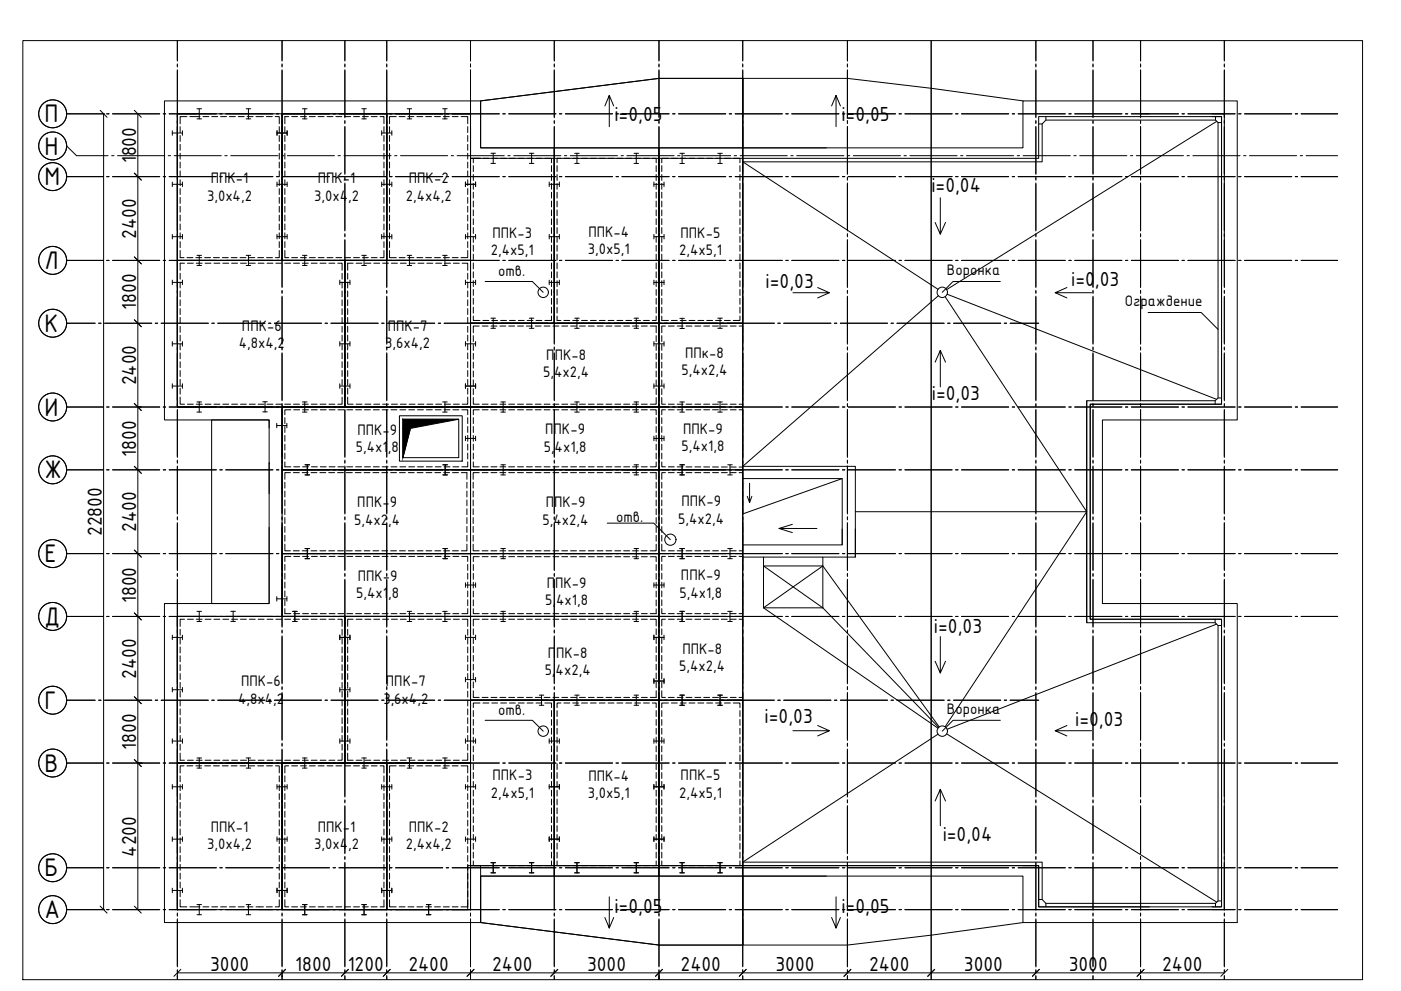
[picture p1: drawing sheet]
<svg xmlns="http://www.w3.org/2000/svg" width="594mm" height="420mm" viewBox="0 0 594 420" stroke-linecap="round" stroke-linejoin="round" font-family="sans-serif">
<defs><g id="words">
<g font-size="10.3">
<text x="18.9" y="51.9">П</text>
<text x="18.9" y="65.5">Н</text>
<text x="18.9" y="78.5">М</text>
<text x="18.9" y="114.1">Л</text>
<text x="18.9" y="140.7">К</text>
<text x="18.9" y="176.2">И</text>
<text x="18.9" y="202.9">Ж</text>
<text x="18.9" y="238.4">Е</text>
<text x="18.9" y="265">Д</text>
<text x="18.9" y="300.5">Г</text>
<text x="18.9" y="327.2">В</text>
<text x="18.9" y="371.5">Б</text>
<text x="18.9" y="389.3">А</text>
</g>
<g font-size="8.3">
<text x="260.6" y="51.5">i=0,05</text>
<text x="356.8" y="51.5">i=0,05</text>
<text x="57.7" y="69.3" transform="rotate(-90 57.7 69.3)">1800</text>
<text x="394.9" y="81.4">i=0,04</text>
<text x="57.7" y="101.2" transform="rotate(-90 57.7 101.2)">2400</text>
<text x="324.7" y="122.3">i=0,03</text>
<text x="454.2" y="121.2">i=0,03</text>
<text x="57.7" y="131.4" transform="rotate(-90 57.7 131.4)">1800</text>
<text x="57.7" y="163.4" transform="rotate(-90 57.7 163.4)">2400</text>
<text x="395.2" y="169.7">i=0,03</text>
<text x="57.7" y="193.6" transform="rotate(-90 57.7 193.6)">1800</text>
<text x="43.2" y="227.3" transform="rotate(-90 43.2 227.3)">22800</text>
<text x="57.7" y="225.5" transform="rotate(-90 57.7 225.5)">2400</text>
<text x="57.7" y="255.7" transform="rotate(-90 57.7 255.7)">1800</text>
<text x="396" y="268.3">i=0,03</text>
<text x="57.7" y="287.7" transform="rotate(-90 57.7 287.7)">2400</text>
<text x="324.2" y="306.7">i=0,03</text>
<text x="455.9" y="308">i=0,03</text>
<text x="57.7" y="317.9" transform="rotate(-90 57.7 317.9)">1800</text>
<text x="399.7" y="356.5">i=0,04</text>
<text x="57.7" y="363.2" transform="rotate(-90 57.7 363.2)">4200</text>
<text x="260.6" y="387.2">i=0,05</text>
<text x="356.8" y="387.2">i=0,05</text>
<text x="89.1" y="411.7">3000</text>
<text x="125.2" y="411.7">1800</text>
<text x="147.4" y="411.7">1200</text>
<text x="173.2" y="411.7">2400</text>
<text x="208.7" y="411.7">2400</text>
<text x="248.9" y="411.7">3000</text>
<text x="288.6" y="411.7">2400</text>
<text x="328.9" y="411.7">3000</text>
<text x="368.5" y="411.7">2400</text>
<text x="408.8" y="411.7">3000</text>
<text x="453.2" y="411.7">3000</text>
<text x="492.8" y="411.7">2400</text>
</g>
<g font-size="6.2">
<text x="89.3" y="77.8">ППК-1</text>
<text x="134.8" y="77.8">ППК-1</text>
<text x="173.4" y="77.8">ППК-2</text>
<text x="87.8" y="85.2">3,0х4,2</text>
<text x="133.2" y="85.2">3,0х4,2</text>
<text x="172.1" y="85.2">2,4х4,2</text>
<text x="208.8" y="100.8">ППК-3</text>
<text x="249.5" y="100.5">ППК-4</text>
<text x="288.6" y="100.8">ППК-5</text>
<text x="249.3" y="107.9">3,0х5,1</text>
<text x="208.2" y="108.2">2,4х5,1</text>
<text x="287.9" y="108.2">2,4х5,1</text>
<text x="211.2" y="117.2">отв.</text>
<text x="401.6" y="116.6">Воронка</text>
<text x="477" y="129.7">Ограждение</text>
<text x="102.6" y="140.3">ППК-6</text>
<text x="164.5" y="140.2">ППК-7</text>
<text x="101.3" y="147.7">4,8х4,2</text>
<text x="163.4" y="147.6">3,6х4,2</text>
<text x="231.7" y="152.6">ППК-8</text>
<text x="290.5" y="151.7">ППк-8</text>
<text x="230.3" y="160">5,4х2,4</text>
<text x="288.9" y="159.2">5,4х2,4</text>
<text x="151.6" y="184.3">ППК-9</text>
<text x="231.2" y="184.1">ППК-9</text>
<text x="289.7" y="183.8">ППК-9</text>
<text x="150.9" y="191.7">5,4х1,8</text>
<text x="230.5" y="191.5">5,4х1,8</text>
<text x="289" y="191.2">5,4х1,8</text>
<text x="151.5" y="215.1">ППК-9</text>
<text x="231.4" y="215">ППК-9</text>
<text x="288.9" y="214.6">ППК-9</text>
<text x="261.3" y="221.3">отв.</text>
<text x="287.6" y="222">5,4х2,4</text>
<text x="150.2" y="222.5">5,4х2,4</text>
<text x="230.1" y="222.4">5,4х2,4</text>
<text x="151.7" y="246.2">ППК-9</text>
<text x="231.8" y="249.1">ППК-9</text>
<text x="288.8" y="246.1">ППК-9</text>
<text x="151" y="253.6">5,4х1,8</text>
<text x="231.2" y="256.5">5,4х1,8</text>
<text x="288.1" y="253.5">5,4х1,8</text>
<text x="232.3" y="278.9">ППК-8</text>
<text x="289.4" y="277.1">ППК-8</text>
<text x="231" y="286.3">5,4х2,4</text>
<text x="288" y="284.5">5,4х2,4</text>
<text x="102.2" y="291">ППК-6</text>
<text x="163.7" y="291">ППК-7</text>
<text x="100.9" y="298.4">4,8х4,2</text>
<text x="162.5" y="298.4">3,6х4,2</text>
<text x="211.2" y="303.3">отв.</text>
<text x="401.6" y="302.6">Воронка</text>
<text x="208.9" y="330.7">ППК-3</text>
<text x="249.5" y="331">ППК-4</text>
<text x="288.6" y="330.7">ППК-5</text>
<text x="208.2" y="338.1">2,4х5,1</text>
<text x="249.3" y="338.4">3,0х5,1</text>
<text x="288" y="338.1">2,4х5,1</text>
<text x="89.3" y="352.5">ППК-1</text>
<text x="134.8" y="352.5">ППК-1</text>
<text x="173.4" y="352.5">ППК-2</text>
<text x="87.8" y="359.9">3,0х4,2</text>
<text x="133.2" y="359.9">3,0х4,2</text>
<text x="172.1" y="359.9">2,4х4,2</text>
</g>
</g></defs>
<g fill="none" stroke="#000" stroke-width=".42">
<path d="M75.2 49.4v61M119.6 48.3h44.4v62.1h-44.4zM119.6 49.4v61M164 48.3h35.5v62.1h-35.5zM203.8 42.8l75.6-9.6h35.5v103.8h-35.5v-74.3v74.3h-44.4v-74.3v74.3h-35.5v-69.9h4.3M483.6 48.3h3.8M514 48.3h5.2v62.1M75.2 110.4h71v62.2h-71zM146.2 110.4h53.3v62.2h-53.3zM199.5 137h79.9v35.6h-79.9zM119.6 172.6h79.9v26.6h-79.9zM199.5 172.6h79.9v26.6h-79.9z"/>
<path d="M119.6 234.7h79.9v26.7h-79.9zM199.5 234.7h79.9v26.7h-79.9zM75.2 261.4h71v62.1h-71zM146.2 261.4h53.3v62.1h-53.3zM199.5 261.4h79.9v35.5h-79.9zM199.5 296.9h35.5v74.5v-74.5h44.4v74.5v-74.5h35.5v103.8h-35.5l-75.6-9.6v-24.1h-4.3zM75.2 323.5v61M119.6 323.5h44.4v62.2h-44.4zM119.6 323.5v61M164 323.5h35.5v62.2h-35.5zM519.2 323.5v62.2h-5.2M433.8 367h5.5"/>
<path d="M483.6 385.7h3.8"/>
</g>
<!-- layer: 0.3 -->
<g fill="none" stroke="#000" stroke-width=".42">
<path d="M394.9 37.4l-35.6-4.2h-44.4v29.5h35.6M395 37.5l38.8 5.3M75.2 48.3h44.4v62.1h-44.4zM119.6 48.3h44.4v62.1h-44.4zM164 48.3h35.5v62.1h-35.5zM203.8 42.8l75.6-9.6h35.5v29.5h-111.1zM199.5 67.1h35.5v69.9h-35.5zM235 67.1h44.4v69.9h-44.4zM279.4 67.1h35.5v69.9h-35.5zM75.2 110.4h71v62.2h-71zM146.2 110.4h53.3v62.2h-53.3zM199.5 137h79.9v35.6h-79.9z"/>
<path d="M279.4 137h35.5v35.6h-35.5zM119.6 172.6h79.9v26.6h-79.9zM199.5 172.6h79.9v26.6h-79.9zM279.4 172.6h35.5v26.6h-35.5zM114.1 181.4v-3.4h-44.4v-135.2h134.1v19.9h230v-19.9h90.8v135.2h-57.1v77.9h57.1v135.2h-90.8v-19.7h-230v19.7h-134.1v-135.2h44.4v-32.3M119.6 199.2h79.9v35.5h-79.9zM199.5 199.2h79.9v35.5h-79.9zM279.4 199.2h35.5v35.5h-35.5zM119.6 234.7h79.9v26.7h-79.9zM199.5 234.7h79.9v26.7h-79.9zM279.4 234.7h35.5v26.7h-35.5zM75.2 261.4h71v62.1h-71z"/>
<path d="M146.2 261.4h53.3v62.1h-53.3zM199.5 261.4h79.9v35.5h-79.9zM279.4 261.4h35.5v35.5h-35.5zM199.5 296.9h35.5v70.1h-35.5zM235 296.9h44.4v70.1h-44.4zM279.4 296.9h35.5v70.1h-35.5zM75.2 323.5h44.4v62.2h-44.4zM119.6 323.5h44.4v62.2h-44.4zM164 323.5h35.5v62.2h-35.5zM203.8 371.4h111.1v29.3h-35.5l-75.6-9.6zM350.5 371.4h-35.6v29.3h44.4l35.6-4.2M433.8 391.1l-38.8 5.4"/>
</g>
<path d="M83.3 48.3h-8.1v124.3h44.4v36.7M514 49.4h4v122h-55.7v91.1h55.7v122h-4M114.1 196.3v13M119.6 223.6v37.8h-44.4v124.3h8.1M487.4 384.5h-47v-17.5h-242.1v18.7h-88.3" fill="none" stroke="#000" stroke-width=".42"/>
<g fill="none" stroke="#000" stroke-width=".42">
<path d="M76.4 53.7v2.5M76.4 57.5v2.5M79.2 49.4h-2.8v3.1M80.5 49.4h4.3M86 49.4h2.5M89.8 49.4h2.5M93.5 49.4h2.5M97.3 49.4h2.5M101 49.4h2.5M104.8 49.4h2.5M108.5 49.4h3.2M113 49.4h2.5"/>
<path d="M116.7 49.4h1.7v3.1M118.4 53.7v2.5M118.4 57.5v2.5M120.8 53.7v2.5M120.8 57.5v2.5M122.4 49.4h-1.6v3.1M123.7 49.4h2.5M127.4 49.4h2.5M131.2 49.4h2.5M134.9 49.4h2.5M138.7 49.4h2.5M142.4 49.4h2.5"/>
<path d="M146.2 49.4h2.5M149.9 49.4h2.5M153.7 49.4h2.5M157.4 49.4h2.5M161.2 49.4h1.6v3.1M162.8 53.7v2.5M162.8 57.5v2.5M165.2 53.7v2.5M165.2 57.5v2.5M168 49.4h-2.8v3.1M169.3 49.4h2.5M173 49.4h2.5"/>
<path d="M176.8 49.4h2.5M180.5 49.4h2.5M184.3 49.4h2.5M188 49.4h2.5M191.8 49.4h2.5M195.5 49.4h2.8v3.1M198.3 53.7v2.5M198.3 57.5v2.5M76.4 61.2v2.5M76.4 65v2.5M76.4 68.7v2.5M76.4 72.5v2.5"/>
<path d="M76.4 76.2v2.5M76.4 80v2.5M118.4 61.2v2.5M118.4 65v2.5M118.4 68.7v2.5M118.4 72.5v2.5M118.4 76.2v2.5M118.4 80v2.5M120.8 61.2v2.5M120.8 65v2.5M120.8 68.7v2.5M120.8 72.5v2.5"/>
<path d="M120.8 76.2v2.5M120.8 80v2.5M162.8 61.2v2.5M162.8 65v2.5M162.8 68.7v2.5M162.8 72.5v2.5M162.8 76.2v2.5M162.8 80v2.5M165.2 61.2v2.5M165.2 65v2.5M165.2 68.7v2.5M165.2 72.5v2.5"/>
<path d="M165.2 76.2v2.5M165.2 80v2.5M198.3 61.2v2.5M198.3 65v2.5M198.3 68.7v2.5M198.3 72.5v2.5M198.3 76.2v2.5M198.3 80v2.5M200.7 70.2v2.5M200.7 74v2.5M200.7 77.7v2.5M203.5 67.1h-2.8v1.9"/>
<path d="M204.8 67.1h2.5M208.5 67.1h2.5M212.3 67.1h2.5M216 67.1h2.5M219.8 67.1h2.5M223.5 67.1h2.5M227.3 67.1h2.5M231 67.1h2.8v1.9M233.8 70.2v2.5M233.8 74v2.5M233.8 77.7v2.5M236.2 70.2v2.5"/>
<path d="M236.2 74v2.5M236.2 77.7v2.5M237.9 67.1h-1.7v1.9M239.1 67.1h2.5M242.9 67.1h2.5M246.6 67.1h2.5M250.4 67.1h2.5M254.1 67.1h2.5M257.9 67.1h2.5M261.6 67.1h2.5M265.4 67.1h2.5M269.1 67.1h2.5"/>
<path d="M272.9 67.1h2.5M276.6 67.1h1.6v1.9M278.2 70.2v2.5M278.2 74v2.5M278.2 77.7v2.5M280.6 70.2v2.5M280.6 74v2.5M280.6 77.7v2.5M283.4 67.1h-2.8v1.9M284.7 67.1h2.5M288.4 67.1h2.5M292.2 67.1h2.5"/>
<path d="M295.9 67.1h2.5M299.7 67.1h2.5M303.4 67.1h2.5M307.2 67.1h2.5M310.9 67.1h2.9v1.9M313.8 70.2v2.5M313.8 74v2.5M313.8 77.7v2.5M76.4 83.7v2.5M76.4 87.5v2.5M76.4 91.2v2.5M76.4 95v2.5"/>
<path d="M76.4 98.7v2.5M118.4 83.7v2.5M118.4 87.5v2.5M118.4 91.2v2.5M118.4 95v2.5M118.4 98.7v2.5M120.8 83.7v2.5M120.8 87.5v2.5M120.8 91.2v2.5M120.8 95v2.5M120.8 98.7v2.5M162.8 83.7v2.5"/>
<path d="M162.8 87.5v2.5M162.8 91.2v2.5M162.8 95v2.5M162.8 98.7v2.5M165.2 83.7v2.5M165.2 87.5v2.5M165.2 91.2v2.5M165.2 95v2.5M165.2 98.7v2.5M198.3 83.7v2.5M198.3 87.5v2.5M198.3 91.2v2.5"/>
<path d="M198.3 95v2.5M198.3 98.7v2.5M200.7 81.5v2.5M200.7 85.2v2.5M200.7 89v2.5M200.7 92.7v2.6M200.7 96.5v2.5M233.8 81.5v2.5M233.8 85.2v2.5M233.8 89v2.5M233.8 92.7v2.6M233.8 96.5v2.5"/>
<path d="M236.2 81.5v2.5M236.2 85.2v2.5M236.2 89v2.5M236.2 92.7v2.6M236.2 96.5v2.5M278.2 81.5v2.5M278.2 85.2v2.5M278.2 89v2.5M278.2 92.7v2.6M278.2 96.5v2.5M280.6 81.5v2.5M280.6 85.2v2.5"/>
<path d="M280.6 89v2.5M280.6 92.7v2.6M280.6 96.5v2.5M313.8 81.5v2.5M313.8 85.2v2.5M313.8 89v2.5M313.8 92.7v2.6M313.8 96.5v2.5M76.4 102.5v2.5M76.4 106.2v3h1.6M76.4 115.9v2.5M76.4 119.6v2.5"/>
<path d="M78.2 111.6h-1.8v3M79.3 109.2h2.5M79.5 111.6h2.5M83 109.2h2.5M83.2 111.6h2.5M86.8 109.2h2.5M87 111.6h2.5M90.5 109.2h2.5M90.7 111.6h2.5M94.3 109.2h2.5M94.5 111.6h2.5M98 109.2h2.5"/>
<path d="M98.2 111.6h2.5M101.8 109.2h2.5M102 111.6h2.5M105.5 109.2h2.5M105.7 111.6h2.5M109.3 109.2h2.5M109.5 111.6h2.5M113 109.2h2.5M113.2 111.6h2.5M117 111.6h2.5M118.4 106.2v3h-1.6M118.4 102.5v2.5"/>
<path d="M120.7 111.6h2.5M120.8 106.2v3h1.6M120.8 102.5v2.5M123.7 109.2h2.5M124.5 111.6h2.5M127.4 109.2h2.5M128.2 111.6h2.5M131.2 109.2h2.5M132 111.6h2.5M134.9 109.2h2.5M135.7 111.6h2.5M138.7 109.2h2.5"/>
<path d="M139.5 111.6h2.5M142.4 109.2h2.5M143.2 111.6h1.9v3M145.1 115.9v2.5M145.1 119.6v2.5M146.2 109.2h2.5M147.4 115.9v2.5M147.4 119.6v2.5M149.8 111.6h-2.4v3M149.9 109.2h2.5M151 111.6h2.5M153.7 109.2h2.5"/>
<path d="M154.7 111.6h2.6M157.4 109.2h2.5M158.5 111.6h2.5M162.3 111.6h2.5M162.8 106.2v3h-1.6M162.8 102.5v2.5M165.2 102.5v2.5M165.2 106.2v3h2.8M166 111.6h2.5M169.3 109.2h2.5M169.8 111.6h2.5M173 109.2h2.5"/>
<path d="M173.5 111.6h2.5M176.8 109.2h2.5M177.2 111.6h2.6M180.5 109.2h2.5M181 111.6h2.5M184.3 109.2h2.5M184.8 111.6h2.5M188 109.2h2.5M188.5 111.6h2.5M191.8 109.2h2.5M192.3 111.6h2.5M196 111.6h2.3v3"/>
<path d="M198.3 106.2v3h-2.8M198.3 102.5v2.5M198.3 115.9v2.5M198.3 119.6v2.5M200.7 100.2v2.5M200.7 104v2.5M200.7 107.7v2.5M200.7 111.5v2.5M200.7 115.2v2.6M200.7 119v2.5M233.8 100.2v2.5M233.8 104v2.5"/>
<path d="M233.8 107.7v2.5M233.8 111.5v2.5M233.8 115.2v2.6M233.8 119v2.5M236.2 100.2v2.5M236.2 104v2.5M236.2 107.7v2.5M236.2 111.5v2.5M236.2 115.2v2.6M236.2 119v2.5M278.2 100.2v2.5M278.2 104v2.5"/>
<path d="M278.2 107.7v2.5M278.2 111.5v2.5M278.2 115.2v2.6M278.2 119v2.5M280.6 100.2v2.5M280.6 104v2.5M280.6 107.7v2.5M280.6 111.5v2.5M280.6 115.2v2.6M280.6 119v2.5M313.8 100.2v2.5M313.8 104v2.5"/>
<path d="M313.8 107.7v2.5M313.8 111.5v2.5M313.8 115.2v2.6M313.8 119v2.5M76.4 123.4v2.5M76.4 127.1v2.5M76.4 130.9v2.5M76.4 134.6v2.5M76.4 138.4v2.5M145.1 123.4v2.5M145.1 127.1v2.5M145.1 130.9v2.5"/>
<path d="M145.1 134.6v2.5M145.1 138.4v2.5M147.4 123.4v2.5M147.4 127.1v2.5M147.4 130.9v2.5M147.4 134.6v2.5M147.4 138.4v2.5M198.3 123.4v2.5M198.3 127.1v2.5M198.3 130.9v2.5M198.3 134.6v2.5M198.3 138.4v2.5"/>
<path d="M200.7 122.7v2.5M200.7 126.5v2.5M200.7 130.2v2.5M200.7 134v1.9h2.8M203.2 138.2h-2.5v2.9M204.5 138.2h2.5M204.8 135.9h2.5M208.2 138.2h2.5M208.5 135.9h2.5M212 138.2h2.5M212.3 135.9h2.5M215.7 138.2h2.5"/>
<path d="M216 135.9h2.5M219.5 138.2h2.5M219.8 135.9h2.5M223.2 138.2h2.5M223.5 135.9h2.5M227 138.2h2.5M227.3 135.9h2.5M230.7 138.2h2.5M233.8 134v1.9h-2.8M233.8 122.7v2.5M233.8 126.5v2.5M233.8 130.2v2.5"/>
<path d="M234.5 138.2h2.5M236.2 122.7v2.5M236.2 126.5v2.5M236.2 130.2v2.5M236.2 134v1.9h1.7M238.2 138.2h2.5M239.1 135.9h2.5M242 138.2h2.5M242.9 135.9h2.5M245.7 138.2h2.5M246.6 135.9h2.5M249.5 138.2h2.5"/>
<path d="M250.4 135.9h2.5M253.2 138.2h2.5M254.1 135.9h2.5M257 138.2h2.5M257.9 135.9h2.5M260.7 138.2h2.5M261.6 135.9h2.5M264.5 138.2h2.5M265.4 135.9h2.5M268.2 138.2h2.5M269.1 135.9h2.5M272 138.2h2.5"/>
<path d="M272.9 135.9h2.5M275.7 138.2h2.5v2.9M278.2 134v1.9h-1.6M278.2 122.7v2.5M278.2 126.5v2.5M278.2 130.2v2.5M280.6 122.7v2.5M280.6 126.5v2.5M280.6 130.2v2.5M280.6 134v1.9h2.8M282.2 138.2h-1.6v2.9M283.4 138.2h2.5"/>
<path d="M284.7 135.9h2.5M287.2 138.2h2.5M288.4 135.9h2.5M290.9 138.2h2.5M292.2 135.9h2.5M294.7 138.2h2.5M295.9 135.9h2.5M298.4 138.2h2.5M299.7 135.9h2.5M302.2 138.2h2.5M303.4 135.9h2.5M305.9 138.2h2.5"/>
<path d="M307.2 135.9h2.5M309.7 138.2h2.5M313.4 138.2h1.5v2.9M313.8 134v1.9h-2.9M313.8 122.7v2.5M313.8 126.5v2.5M313.8 130.2v2.5M76.4 142.1v2.5M76.4 145.9v2.5M76.4 149.6v2.5M76.4 153.4v2.5M76.4 157.1v2.5"/>
<path d="M145.1 142.1v2.5M145.1 145.9v2.5M145.1 149.6v2.5M145.1 153.4v2.5M145.1 157.1v2.5M147.4 142.1v2.5M147.4 145.9v2.5M147.4 149.6v2.5M147.4 153.4v2.5M147.4 157.1v2.5M198.3 142.1v2.5M198.3 145.9v2.5"/>
<path d="M198.3 149.6v2.5M198.3 153.4v2.5M198.3 157.1v2.5M200.7 142.3v2.5M200.7 146.1v2.5M200.7 149.8v2.5M200.7 153.6v2.5M200.7 157.3v2.5M278.2 142.3v2.5M278.2 146.1v2.5M278.2 149.8v2.5M278.2 153.6v2.5"/>
<path d="M278.2 157.3v2.5M280.6 142.3v2.5M280.6 146.1v2.5M280.6 149.8v2.5M280.6 153.6v2.5M280.6 157.3v2.5M314.9 142.3v2.5M314.9 146.1v2.5M314.9 149.8v2.5M314.9 153.6v2.5M314.9 157.3v2.5M76.4 168.4v3h1.8"/>
<path d="M76.4 160.9v2.5M76.4 164.6v2.5M79.5 171.4h2.5M83.2 171.4h2.5M87 171.4h2.5M90.7 171.4h2.5M94.5 171.4h2.5M98.2 171.4h2.5M102 171.4h2.5M105.7 171.4h2.5M109.5 171.4h2.5M113.2 171.4h2.5"/>
<path d="M117 171.4h2.5M120.7 171.4h2.5M120.8 177.1v2.5M123.3 173.7h-2.5v2.1M124.5 171.4h2.5M124.6 173.7h2.5M128.2 171.4h2.5M128.3 173.7h2.5M132 171.4h2.5M132.1 173.7h2.5M135.7 171.4h2.5M135.8 173.7h2.5"/>
<path d="M139.5 171.4h2.5M139.6 173.7h2.5M143.3 173.7h2.5M145.1 168.4v3h-1.9M145.1 160.9v2.5M145.1 164.6v2.5M147.1 173.7h2.5M147.4 168.4v3h2.4M147.4 160.9v2.5M147.4 164.6v2.5M150.8 173.7h2.5M151 171.4h2.5"/>
<path d="M154.6 173.7h2.5M154.7 171.4h2.6M158.3 173.7h2.5M158.5 171.4h2.5M162.1 173.7h2.5M162.3 171.4h2.5M165.8 173.7h2.5M166 171.4h2.5M169.6 173.7h2.5M169.8 171.4h2.5M173.3 173.7h2.5M173.5 171.4h2.5"/>
<path d="M177.1 173.7h2.5M177.2 171.4h2.6M180.8 173.7h2.5M181 171.4h2.5M184.6 173.7h2.5M184.8 171.4h2.5M188.3 173.7h2.5M188.5 171.4h2.5M192.1 173.7h2.5M192.3 171.4h2.5M195.8 173.7h2.5v2.1M198.3 168.4v3h-2.3"/>
<path d="M198.3 160.9v2.5M198.3 164.6v2.5M198.3 177.1v2.5M200.7 168.6v2.8h2.5M200.7 161.1v2.5M200.7 164.8v2.5M200.7 177.1v2.5M203.2 173.7h-2.5v2.1M204.5 173.7h2.5M204.5 171.4h2.5M208.2 173.7h2.5M208.2 171.4h2.5"/>
<path d="M212 173.7h2.5M212 171.4h2.5M215.7 173.7h2.5M215.7 171.4h2.5M219.5 173.7h2.5M219.5 171.4h2.5M223.2 173.7h2.5M223.2 171.4h2.5M227 173.7h2.5M227 171.4h2.5M230.7 173.7h2.5M230.7 171.4h2.5"/>
<path d="M234.5 173.7h2.5M234.5 171.4h2.5M238.2 173.7h2.5M238.2 171.4h2.5M242 173.7h2.5M242 171.4h2.5M245.7 173.7h2.5M245.7 171.4h2.5M249.5 173.7h2.5M249.5 171.4h2.5M253.2 173.7h2.5M253.2 171.4h2.5"/>
<path d="M257 173.7h2.5M257 171.4h2.5M260.7 173.7h2.5M260.7 171.4h2.5M264.5 173.7h2.5M264.5 171.4h2.5M268.2 173.7h2.5M268.2 171.4h2.5M272 173.7h2.5M272 171.4h2.5M275.7 173.7h2.5v2.1M278.2 168.6v2.8h-2.5"/>
<path d="M278.2 161.1v2.5M278.2 164.8v2.5M278.2 177.1v2.5M280.6 168.6v2.8h1.6M280.6 161.1v2.5M280.6 164.8v2.5M280.6 177.1v2.5M282.2 173.7h-1.6v2.1M283.4 173.7h2.5M283.4 171.4h2.5M287.2 173.7h2.5M287.2 171.4h2.5"/>
<path d="M290.9 173.7h2.5M290.9 171.4h2.5M294.7 173.7h2.5M294.7 171.4h2.5M298.4 173.7h2.5M298.4 171.4h2.5M302.2 173.7h2.5M302.2 171.4h2.5M305.9 173.7h2.5M305.9 171.4h2.5M309.7 173.7h2.5M309.7 171.4h2.5"/>
<path d="M313.4 173.7h1.5v2.2M314.9 168.6v2.8h-1.5M314.9 161.1v2.5M314.9 164.8v2.5M314.9 177.1v2.5M120.8 180.8v2.5M120.8 184.6v2.5M120.8 188.3v2.5M120.8 192.1v2.5M120.8 195.8v2.1h2.5M124.6 197.9h2.5M128.3 197.9h2.5"/>
<path d="M132.1 197.9h2.5M135.8 197.9h2.5M139.6 197.9h2.5M143.3 197.9h2.5M147.1 197.9h2.5M150.8 197.9h2.5M154.6 197.9h2.5M158.3 197.9h2.5M162.1 197.9h2.5M165.8 197.9h2.5M169.6 197.9h2.5M173.3 197.9h2.5"/>
<path d="M177.1 197.9h2.5M180.8 197.9h2.5M184.6 197.9h2.5M188.3 197.9h2.5M192.1 197.9h2.5M198.3 195.8v2.1h-2.5M198.3 180.8v2.5M198.3 184.6v2.5M198.3 188.3v2.5M198.3 192.1v2.5M200.7 180.8v2.5M200.7 184.6v2.5"/>
<path d="M200.7 188.3v2.5M200.7 192.1v2.5M200.7 195.8v2.1h2.5M204.5 197.9h2.5M208.2 197.9h2.5M212 197.9h2.5M215.7 197.9h2.5M219.5 197.9h2.5M223.2 197.9h2.5M227 197.9h2.5M230.7 197.9h2.5M234.5 197.9h2.5"/>
<path d="M238.2 197.9h2.5M242 197.9h2.5M245.7 197.9h2.5M249.5 197.9h2.5M253.2 197.9h2.5M257 197.9h2.5M260.7 197.9h2.5M264.5 197.9h2.5M268.2 197.9h2.5M272 197.9h2.5M278.2 195.8v2.1h-2.5M278.2 180.8v2.5"/>
<path d="M278.2 184.6v2.5M278.2 188.3v2.5M278.2 192.1v2.5M280.6 195.8v2.1h1.6M280.6 180.8v2.5M280.6 184.6v2.5M280.6 188.3v2.5M280.6 192.1v2.5M283.4 197.9h2.5M287.2 197.9h2.5M290.9 198h2.5M294.7 198h2.5"/>
<path d="M298.4 198h2.5M302.2 198h2.5M305.9 198h2.5M309.7 198h2.5M314.9 195.9v2.1h-1.5M314.9 180.9v2.5M314.9 184.6v2.5M314.9 188.4v2.5M314.9 192.1v2.5M120.8 204.5v2.5M120.8 208.2v2.5M120.8 212v2.5"/>
<path d="M120.8 215.7v2.5M120.8 219.5v2.5M123.1 200.4h-2.3v2.8M124.4 200.4h2.5M128.1 200.4h2.5M131.9 200.4h2.5M135.6 200.4h2.5M139.4 200.4h2.5M143.1 200.4h2.5M146.9 200.4h2.5M150.6 200.4h2.5M154.4 200.4h2.5"/>
<path d="M158.1 200.4h2.5M161.9 200.4h2.5M165.6 200.4h2.5M169.4 200.4h2.5M173.1 200.4h2.5M176.9 200.4h2.5M180.6 200.4h2.5M184.4 200.4h2.5M188.1 200.4h2.5M191.9 200.4h2.5M195.6 200.4h2.4v2.8M198 204.5v2.5"/>
<path d="M198 208.2v2.5M198 212v2.5M198 215.7v2.5M198 219.5v2.5M200.6 204.5v2.5M200.6 208.2v2.5M200.6 212v2.5M200.6 215.7v2.5M200.6 219.5v2.5M203.2 200.4h-2.6v2.8M204.4 200.4h2.5M208.2 200.4h2.5"/>
<path d="M212 200.4h2.5M215.7 200.4h2.5M219.4 200.4h2.6M223.2 200.4h2.5M226.9 200.4h2.5M230.7 200.4h2.5M234.5 200.4h2.5M238.2 200.4h2.5M241.9 200.4h2.6M245.7 200.4h2.5M249.4 200.4h2.5M253.2 200.4h2.5"/>
<path d="M257 200.4h2.5M260.7 200.4h2.5M264.4 200.4h2.6M268.2 200.4h2.5M271.9 200.4h2.5M275.7 200.4h2.5v2.8M278.2 204.5v2.5M278.2 208.2v2.5M278.2 212v2.5M278.2 215.7v2.5M278.2 219.5v2.5M280.6 204.5v2.5"/>
<path d="M280.6 208.2v2.5M280.6 212v2.5M280.6 215.7v2.5M280.6 219.5v2.5M282.2 200.4h-1.6v2.8M283.4 200.4h2.5M287.2 200.4h2.5M290.9 200.4h2.5M294.7 200.4h2.5M298.4 200.4h2.5M302.2 200.4h2.5M305.9 200.4h2.5"/>
<path d="M309.7 200.4h2.5M313.4 200.4h1.5v2.8M314.9 204.5v2.5M314.9 208.2v2.5M314.9 212v2.5M314.9 215.7v2.5M314.9 219.5v2.5M120.8 230.7v2.8h2.3M120.8 223.2v2.5M120.8 227v2.5M120.8 239.3v2.5M123.3 235.9h-2.5v2.1"/>
<path d="M124.4 233.5h2.5M124.6 235.9h2.5M128.1 233.5h2.5M128.3 235.9h2.5M131.9 233.5h2.5M132.1 235.9h2.5M135.6 233.5h2.5M135.8 235.9h2.5M139.4 233.5h2.5M139.6 235.9h2.5M143.1 233.5h2.5M143.3 235.9h2.5"/>
<path d="M146.9 233.5h2.5M147.1 235.9h2.5M150.6 233.5h2.5M150.8 235.9h2.5M154.4 233.5h2.5M154.6 235.9h2.5M158.1 233.5h2.5M158.3 235.9h2.5M161.9 233.5h2.5M162.1 235.9h2.5M165.6 233.5h2.5M165.8 235.9h2.5"/>
<path d="M169.4 233.5h2.5M169.6 235.9h2.5M173.1 233.5h2.5M173.3 235.9h2.5M176.9 233.5h2.5M177.1 235.9h2.5M180.6 233.5h2.5M180.8 235.9h2.5M184.4 233.5h2.5M184.6 235.9h2.5M188.1 233.5h2.5M188.3 235.9h2.5"/>
<path d="M191.9 233.5h2.5M192.1 235.9h2.5M195.8 235.9h2.5v2.1M198 230.7v2.8h-2.4M198 223.2v2.5M198 227v2.5M198.3 239.3v2.5M200.6 230.7v2.8h2.6M200.6 223.2v2.5M200.6 227v2.5M200.7 239.3v2.5M203.2 236h-2.5v2.1"/>
<path d="M204.4 233.5h2.5M204.5 236h2.5M208.2 233.5h2.5M208.2 236h2.5M212 233.5h2.5M212 236h2.5M215.7 233.5h2.5M215.7 236h2.5M219.4 233.5h2.6M219.5 236h2.5M223.2 233.5h2.5M223.2 236h2.5"/>
<path d="M226.9 233.5h2.5M227 236h2.5M230.7 233.5h2.5M230.7 236h2.5M234.5 233.5h2.5M234.5 236h2.5M238.2 233.5h2.5M238.2 236h2.5M241.9 233.5h2.6M242 236h2.5M245.7 233.5h2.5M245.7 236h2.5"/>
<path d="M249.4 233.5h2.5M249.5 236h2.5M253.2 233.5h2.5M253.2 236h2.5M257 233.5h2.5M257 236h2.5M260.7 233.5h2.5M260.7 236h2.5M264.4 233.5h2.6M264.5 236h2.5M268.2 233.5h2.5M268.2 236h2.5"/>
<path d="M271.9 233.5h2.5M272 236h2.5M275.7 236h2.5v2.1M278.2 230.7v2.8h-2.5M278.2 223.2v2.5M278.2 227v2.5M278.2 239.4v2.5M280.6 223.2v2.5M280.6 227v2.5M280.6 230.7v2.8h1.6M280.6 239.3v2.5M282.2 235.9h-1.6v2.1"/>
<path d="M283.4 235.9h2.5M283.4 233.5h2.5M287.2 235.9h2.5M287.2 233.5h2.5M290.9 235.9h2.5M290.9 233.5h2.5M294.7 235.9h2.5M294.7 233.5h2.5M298.4 235.9h2.5M298.4 233.5h2.5M302.2 235.9h2.5M302.2 233.5h2.5"/>
<path d="M305.9 235.9h2.5M305.9 233.5h2.5M309.7 235.9h2.5M309.7 233.5h2.5M313.4 235.9h1.5v2.1M314.9 230.7v2.8h-1.5M314.9 223.2v2.5M314.9 227v2.5M314.9 239.3v2.5M120.8 243v2.5M120.8 246.8v2.5M120.8 250.5v2.5"/>
<path d="M120.8 254.3v2.5M120.8 258v2.2h2.5M198.3 258v2.2h-2.5M198.3 243v2.5M198.3 246.8v2.5M198.3 250.5v2.5M198.3 254.3v2.5M200.7 258.1v2.1h2.5M200.7 243.1v2.5M200.7 246.8v2.5M200.7 250.6v2.5M200.7 254.3v2.5"/>
<path d="M278.2 243.1v2.5M278.2 246.9v2.5M278.2 250.6v2.5M278.2 254.4v2.5M278.2 258.1v2.1M280.6 258v2.2h1.6M280.6 243v2.5M280.6 246.8v2.5M280.6 250.5v2.5M280.6 254.3v2.5M314.9 258v2.2h-1.5M314.9 243v2.5"/>
<path d="M314.9 246.8v2.5M314.9 250.5v2.5M314.9 254.3v2.5M76.4 266.8v2.5M76.4 270.6v2.5M76.4 274.3v2.5M76.4 278.1v2.5M78.2 262.5h-1.8v3.1M79.5 262.5h2.5M83.2 262.5h2.5M87 262.5h2.5M90.7 262.5h2.5"/>
<path d="M94.5 262.5h2.5M98.2 262.5h2.5M102 262.5h2.5M105.7 262.5h2.5M109.5 262.5h2.5M113.2 262.5h2.5M117 262.5h2.5M120.7 262.5h2.5M124.5 262.5h2.5M124.6 260.2h2.5M128.2 262.5h2.5M128.3 260.2h2.5"/>
<path d="M132 262.5h2.5M132.1 260.2h2.5M135.7 262.5h2.5M135.8 260.2h2.5M139.5 262.5h2.5M139.6 260.2h2.5M143.2 262.5h1.9v3.1M143.3 260.2h2.5M145.1 266.8v2.5M145.1 270.6v2.5M145.1 274.3v2.5M145.1 278.1v2.5"/>
<path d="M147.1 260.2h2.5M147.4 266.8v2.5M147.4 270.6v2.5M147.4 274.3v2.5M147.4 278.1v2.5M149.8 262.5h-2.4v3.1M150.8 260.2h2.5M151 262.5h2.5M154.6 260.2h2.5M154.7 262.5h2.6M158.3 260.2h2.5M158.5 262.5h2.5"/>
<path d="M162.1 260.2h2.5M162.3 262.5h2.5M165.8 260.2h2.5M166 262.5h2.5M169.6 260.2h2.5M169.8 262.5h2.5M173.3 260.2h2.5M173.5 262.5h2.5M177.1 260.2h2.5M177.2 262.5h2.6M180.8 260.2h2.5M181 262.5h2.5"/>
<path d="M184.6 260.2h2.5M184.8 262.5h2.5M188.3 260.2h2.5M188.5 262.5h2.5M192.1 260.2h2.5M192.3 262.5h2.5M196 262.5h2.3v3.1M198.3 266.8v2.5M198.3 270.6v2.5M198.3 274.3v2.5M198.3 278.1v2.5M200.7 266.6v2.5"/>
<path d="M200.7 270.4v2.5M200.7 274.1v2.5M200.7 277.9v2.5M203.2 262.5h-2.5v2.9M204.5 262.5h2.5M204.5 260.2h2.5M208.2 262.5h2.5M208.2 260.2h2.5M212 262.5h2.5M212 260.2h2.5M215.7 262.5h2.5M215.7 260.2h2.5"/>
<path d="M219.5 262.5h2.5M219.5 260.2h2.5M223.2 262.5h2.5M223.2 260.2h2.5M227 262.5h2.5M227 260.2h2.5M230.7 262.5h2.5M230.7 260.2h2.5M234.5 262.5h2.5M234.5 260.2h2.5M238.2 262.5h2.5M238.2 260.2h2.5"/>
<path d="M242 262.5h2.5M242 260.2h2.5M245.7 262.5h2.5M245.7 260.2h2.5M249.5 262.5h2.5M249.5 260.2h2.5M253.2 262.5h2.5M253.2 260.2h2.5M257 262.5h2.5M257 260.2h2.5M260.7 262.5h2.5M260.7 260.2h2.5"/>
<path d="M264.5 262.5h2.5M264.5 260.2h2.5M268.2 262.5h2.5M268.2 260.2h2.5M272 262.5h2.5M272 260.2h2.5M275.7 262.5h2.5v2.9M275.7 260.2h2.5M278.2 266.6v2.5M278.2 270.4v2.5M278.2 274.1v2.5M278.2 277.9v2.5"/>
<path d="M280.6 266.6v2.5M280.6 270.4v2.5M280.6 274.1v2.5M280.6 277.9v2.5M282.2 262.5h-1.6v2.9M283.4 262.5h2.5M283.4 260.2h2.5M287.2 262.5h2.5M287.2 260.2h2.5M290.9 262.5h2.5M290.9 260.2h2.5M294.7 262.5h2.5"/>
<path d="M294.7 260.2h2.5M298.4 262.5h2.5M298.4 260.2h2.5M302.2 262.5h2.5M302.2 260.2h2.5M305.9 262.5h2.5M305.9 260.2h2.5M309.7 262.5h2.5M309.7 260.2h2.5M313.4 262.5h1.5v2.9M314.9 266.6v2.5M314.9 270.4v2.5"/>
<path d="M314.9 274.1v2.5M314.9 277.9v2.5M76.4 281.8v2.5M76.4 285.6v2.5M76.4 289.3v2.5M76.4 293.1v2.5M76.4 296.8v2.5M145.1 281.8v2.5M145.1 285.6v2.5M145.1 289.3v2.5M145.1 293.1v2.5M145.1 296.8v2.5"/>
<path d="M147.4 281.8v2.5M147.4 285.6v2.5M147.4 289.3v2.5M147.4 293.1v2.5M147.4 296.8v2.5M198.3 281.8v2.5M198.3 285.6v2.5M198.3 289.3v2.5M198.3 293.1v2.5M198.3 296.8v2.5M200.7 292.9v2.8h2.5M200.7 281.6v2.5"/>
<path d="M200.7 285.4v2.5M200.7 289.1v2.5M203.5 298.1h-2.8v1.9M204.5 295.7h2.5M204.8 298.1h2.5M208.2 295.7h2.5M208.5 298.1h2.5M212 295.7h2.5M212.3 298.1h2.5M215.7 295.7h2.5M216 298.1h2.5M219.5 295.7h2.5"/>
<path d="M219.8 298.1h2.5M223.2 295.7h2.5M223.5 298.1h2.5M227 295.7h2.5M227.3 298.1h2.5M230.7 295.7h2.5M231 298.1h2.8v1.9M234.5 295.7h2.5M237.9 298.1h-1.7v1.9M238.2 295.7h2.5M239.1 298.1h2.5M242 295.7h2.5"/>
<path d="M242.9 298.1h2.5M245.7 295.7h2.5M246.6 298.1h2.5M249.5 295.7h2.5M250.4 298.1h2.5M253.2 295.7h2.5M254.1 298.1h2.5M257 295.7h2.5M257.9 298.1h2.5M260.7 295.7h2.5M261.6 298.1h2.5M264.5 295.7h2.5"/>
<path d="M265.4 298.1h2.5M268.2 295.7h2.5M269.1 298.1h2.5M272 295.7h2.5M272.9 298.1h2.5M276.6 298.1h1.6v1.9M278.2 281.6v2.5M278.2 285.4v2.5M278.2 289.1v2.5M278.2 292.9v2.8h-2.5M280.6 292.9v2.8h1.6M280.6 281.6v2.5"/>
<path d="M280.6 285.4v2.5M280.6 289.1v2.5M283.4 295.7h2.5M283.4 298.1h-2.8v1.9M284.7 298.1h2.5M287.2 295.7h2.5M288.4 298.1h2.5M290.9 295.7h2.5M292.2 298.1h2.5M294.7 295.7h2.5M295.9 298.1h2.5M298.4 295.7h2.5"/>
<path d="M299.7 298.1h2.5M302.2 295.7h2.5M303.4 298.1h2.5M305.9 295.7h2.5M307.2 298.1h2.5M309.7 295.7h2.5M310.9 298.1h2.9v1.9M314.9 281.6v2.5M314.9 285.4v2.5M314.9 289.1v2.5M314.9 292.9v2.8h-1.5M76.4 300.6v2.5"/>
<path d="M76.4 304.3v2.5M76.4 308.1v2.5M76.4 311.8v2.5M76.4 315.6v2.5M76.4 319.3v3h1.8M145.1 319.3v3h-1.9M145.1 300.6v2.5M145.1 304.3v2.5M145.1 308.1v2.5M145.1 311.8v2.5M145.1 315.6v2.5M147.4 319.3v3h2.4"/>
<path d="M147.4 300.6v2.5M147.4 304.3v2.5M147.4 308.1v2.5M147.4 311.8v2.5M147.4 315.6v2.5M198.3 319.3v3h-2.3M198.3 300.6v2.5M198.3 304.3v2.5M198.3 308.1v2.5M198.3 311.8v2.5M198.3 315.6v2.5M200.7 301.3v2.5"/>
<path d="M200.7 305v2.5M200.7 308.8v2.5M200.7 312.5v2.5M200.7 316.3v2.5M233.8 301.3v2.5M233.8 305v2.5M233.8 308.8v2.5M233.8 312.5v2.5M233.8 316.3v2.5M236.2 301.3v2.5M236.2 305v2.5M236.2 308.8v2.5"/>
<path d="M236.2 312.5v2.5M236.2 316.3v2.5M278.2 301.3v2.5M278.2 305v2.5M278.2 308.8v2.5M278.2 312.5v2.5M278.2 316.3v2.5M280.6 301.3v2.5M280.6 305v2.5M280.6 308.8v2.5M280.6 312.5v2.5M280.6 316.3v2.5"/>
<path d="M313.8 301.3v2.5M313.8 305v2.5M313.8 308.8v2.5M313.8 312.5v2.5M313.8 316.3v2.5M76.4 329v2.5M76.4 332.7v2.5M76.4 336.5v2.5M78 324.7h-1.6v3M79.3 324.7h2.5M79.5 322.3h2.5M83 324.7h2.5"/>
<path d="M83.2 322.3h2.5M86.8 324.7h2.5M87 322.3h2.5M90.5 324.7h2.5M90.7 322.3h2.5M94.3 324.7h2.5M94.5 322.3h2.5M98 324.7h2.5M98.2 322.3h2.5M101.8 324.7h2.5M102 322.3h2.5M105.5 324.7h2.5"/>
<path d="M105.7 322.3h2.5M109.3 324.7h2.5M109.5 322.3h2.5M113 324.7h2.5M113.2 322.3h2.5M116.8 324.7h1.6v3M117 322.3h2.5M118.4 329v2.5M118.4 332.7v2.5M118.4 336.5v2.5M120.7 322.3h2.5M120.8 329v2.5"/>
<path d="M120.8 332.7v2.5M120.8 336.5v2.5M122.4 324.7h-1.6v3M123.7 324.7h2.5M124.5 322.3h2.5M127.4 324.7h2.5M128.2 322.3h2.5M131.2 324.7h2.5M132 322.3h2.5M134.9 324.7h2.5M135.7 322.3h2.5M138.7 324.7h2.5"/>
<path d="M139.5 322.3h2.5M142.4 324.7h2.5M146.2 324.7h2.5M149.9 324.7h2.5M151 322.3h2.5M153.7 324.7h2.5M154.7 322.3h2.6M157.4 324.7h2.5M158.5 322.3h2.5M161.2 324.7h1.6v3M162.3 322.3h2.5M162.8 329v2.5"/>
<path d="M162.8 332.7v2.5M162.8 336.5v2.5M165.2 329v2.5M165.2 332.7v2.5M165.2 336.5v2.5M166 322.3h2.5M168 324.7h-2.8v3M169.3 324.7h2.5M169.8 322.3h2.5M173 324.7h2.5M173.5 322.3h2.5M176.8 324.7h2.5"/>
<path d="M177.2 322.3h2.6M180.5 324.7h2.5M181 322.3h2.5M184.3 324.7h2.5M184.8 322.3h2.5M188 324.7h2.5M188.5 322.3h2.5M191.8 324.7h2.5M192.3 322.3h2.5M195.5 324.7h2.8v3M198.3 329v2.5M198.3 332.7v2.5"/>
<path d="M198.3 336.5v2.5M200.7 320v2.5M200.7 323.8v2.5M200.7 327.5v2.5M200.7 331.3v2.5M200.7 335v2.5M200.7 338.8v2.5M233.8 320v2.5M233.8 323.8v2.5M233.8 327.5v2.5M233.8 331.3v2.5M233.8 335v2.5"/>
<path d="M233.8 338.8v2.5M236.2 320v2.5M236.2 323.8v2.5M236.2 327.5v2.5M236.2 331.3v2.5M236.2 335v2.5M236.2 338.8v2.5M278.2 320v2.5M278.2 323.8v2.5M278.2 327.5v2.5M278.2 331.3v2.5M278.2 335v2.5"/>
<path d="M278.2 338.8v2.5M280.6 320v2.5M280.6 323.8v2.5M280.6 327.5v2.5M280.6 331.3v2.5M280.6 335v2.5M280.6 338.8v2.5M313.8 320v2.5M313.8 323.8v2.5M313.8 327.5v2.5M313.8 331.3v2.5M313.8 335v2.5"/>
<path d="M313.8 338.8v2.5M76.4 340.2v2.5M76.4 344v2.5M76.4 347.7v2.5M76.4 351.5v2.5M76.4 355.2v2.5M76.4 359v2.5M118.4 340.2v2.5M118.4 344v2.5M118.4 347.7v2.5M118.4 351.5v2.5M118.4 355.2v2.5"/>
<path d="M118.4 359v2.5M120.8 340.2v2.5M120.8 344v2.5M120.8 347.7v2.5M120.8 351.5v2.5M120.8 355.2v2.5M120.8 359v2.5M162.8 340.2v2.5M162.8 344v2.5M162.8 347.7v2.5M162.8 351.5v2.5M162.8 355.2v2.5"/>
<path d="M162.8 359v2.5M165.2 340.2v2.5M165.2 344v2.5M165.2 347.7v2.5M165.2 351.5v2.5M165.2 355.2v2.5M165.2 359v2.5M198.3 340.2v2.5M198.3 344v2.5M198.3 347.7v2.5M198.3 351.5v2.5M198.3 355.2v2.5"/>
<path d="M198.3 359v2.5M200.7 342.5v2.5M200.7 346.3v2.5M200.7 350v2.5M200.7 353.8v2.5M200.7 357.5v2.5M233.8 342.5v2.5M233.8 346.3v2.5M233.8 350v2.5M233.8 353.8v2.5M233.8 357.5v2.5M236.2 342.5v2.5"/>
<path d="M236.2 346.3v2.5M236.2 350v2.5M236.2 353.8v2.5M236.2 357.5v2.5M278.2 342.5v2.5M278.2 346.3v2.5M278.2 350v2.5M278.2 353.8v2.5M278.2 357.5v2.5M280.6 342.5v2.5M280.6 346.3v2.5M280.6 350v2.5"/>
<path d="M280.6 353.8v2.5M280.6 357.5v2.5M313.8 342.5v2.5M313.8 346.3v2.5M313.8 350v2.5M313.8 353.8v2.5M313.8 357.5v2.5M76.4 362.7v2.5M76.4 366.5v2.5M76.4 370.2v2.5M76.4 374v2.5M76.4 377.7v2.5"/>
<path d="M118.4 362.7v2.5M118.4 366.5v2.5M118.4 370.2v2.5M118.4 374v2.5M118.4 377.7v2.5M120.8 362.7v2.5M120.8 366.5v2.5M120.8 370.2v2.5M120.8 374v2.5M120.8 377.7v2.5M162.8 362.7v2.5M162.8 366.5v2.5"/>
<path d="M162.8 370.2v2.5M162.8 374v2.5M162.8 377.7v2.5M165.2 362.7v2.5M165.2 366.5v2.5M165.2 370.2v2.5M165.2 374v2.5M165.2 377.7v2.5M198.3 362.7v2.5M198.3 366.5v2.5M198.3 370.2v2.5M198.3 374v2.5"/>
<path d="M198.3 377.7v2.5M200.7 365v2h2.8M200.7 361.3v2.5M204.8 367h2.5M208.5 367h2.5M212.3 367h2.5M216 367h2.5M219.8 367h2.5M223.5 367h2.5M227.3 367h2.5M233.8 365v2h-2.8M233.8 361.3v2.5"/>
<path d="M236.2 365v2h1.7M236.2 361.3v2.5M239.1 367h2.5M242.9 367h2.5M246.6 367h2.5M250.4 367h2.5M254.1 367h2.5M257.9 367h2.5M261.6 367h2.5M265.4 367h2.5M269.1 367h2.5M272.9 367h2.5"/>
<path d="M278.2 365v2h-1.6M278.2 361.3v2.5M280.6 365v2h2.8M280.6 361.3v2.5M284.7 367h2.5M288.4 367h2.5M292.2 367h2.5M295.9 367h2.5M299.7 367h2.5M303.4 367h2.5M307.2 367h2.5M313.8 365v2h-2.9"/>
<path d="M313.8 361.3v2.5M76.4 381.5v3h2.8M80.5 384.5h4.3M86 384.5h2.5M89.8 384.5h2.5M93.5 384.5h2.5M97.3 384.5h2.5M101 384.5h2.5M104.8 384.5h2.5M108.5 384.5h3.2M113 384.5h2.5M118.4 381.5v3h-1.7"/>
<path d="M120.8 381.5v3h1.6M123.7 384.5h2.5M127.4 384.5h2.5M131.2 384.5h2.5M134.9 384.5h2.5M138.7 384.5h2.5M142.4 384.5h2.5M146.2 384.5h2.5M149.9 384.5h2.5M153.7 384.5h2.5M157.4 384.5h2.5M162.8 381.5v3h-1.6"/>
<path d="M165.2 381.5v3h2.8M169.3 384.5h2.5M173 384.5h2.5M176.8 384.5h2.5M180.5 384.5h2.5M184.3 384.5h2.5M188 384.5h2.5M191.8 384.5h2.5M198.3 381.5v3h-2.8"/>
</g>
<g fill="none" stroke="#000" stroke-width=".42">
<path d="M314.9 33.2v367.5M256.5 44.9l1.9-4.5v13.3M258.4 40.4l1.8 4.5M352.6 44.9l1.9-4.5v13.3M354.5 40.4l1.9 4.5M516 51.4l-114.6 71.4M28.2 61.9l4.3 4.1M314.9 68.6l82.9 54.1M398.7 83.8v15.5l-2.2-5M400.9 94.3l-2.2 5M205.7 119.3h20l4.6 4.6M424.2 119.3h-20.1l-4.5 4.6"/>
<path d="M346.7 121.9l5 2.2h-15.5M351.7 124.1l-5 2.2M397.9 125.4l-83 72.3M400.8 125.8l60 91.2h-98.1M401.6 124.7l114.3 44.6M447.4 124.1l5 2.2M452.4 121.9l-5 2.2h15.5M486.8 132.5h22.6l7.1 7.1M396.5 153.6l2.2-5v15.4M398.7 148.6l2.2 5M169.4 176.3h26.6v19.2h-26.6zM170.8 177.8h23.7v16.2h-23.7z"/>
<path d="M460.8 169.9v94.1M174 181.6l-3.2 12.4M314.9 202.9h42.2v28.1M317.8 204.9v8.2l-.9-2.7M318.8 210.4l-1 2.7M357.1 202.9l-42.2 15M460.8 217l-60 91.1M257.5 221.8h19.7l7.1 7M323.8 239.9h25.1v17.8h-25.1zM323.8 236.2v3.7l25.1 17.8M330.3 224.1l5.7 1.7M336 222.3l-5.7 1.8h16.1"/>
<path d="M348.9 239.9l-25.1 17.8 73.9 51M348.9 239.9l49.4 68.3M348.9 236.2v3.7M357.1 224.3v6.7h-42.2M348.9 257.7l49.1 50.7M398.7 269.9v15.4l-2.2-4.9M515.9 264.6l-114.3 44.6M400.9 280.4l-2.2 4.9M205.7 305.4h20l4.6 4.6M336.2 309.8h15.5l-5 2.2M346.7 307.6l5 2.2M397.8 311.3l-82.9 54.2"/>
<path d="M401.4 311.2l114.6 71.3M424.2 305.4h-20.1l-4.5 4.6M452.4 307.6l-5 2.2M462.9 309.8h-15.5l5 2.2M396.5 339.6l2.2-5v15.5M398.7 334.6l2.2 5M258.4 380.2v13.3l-1.9-4.5M260.2 389l-1.8 4.5M354.5 380.2v13.3l-1.9-4.5M356.4 389l-1.9 4.5"/>
<circle cx="230.3" cy="123.9" r="2.21"/>
<circle cx="399.6" cy="123.9" r="2.21"/>
<circle cx="284.3" cy="228.8" r="2.38"/>
<circle cx="230.3" cy="310" r="2.21"/>
<circle cx="399.6" cy="310" r="2.21"/>
</g>
<g fill="none" stroke="#000" stroke-width=".42">
<path d="M43.9 48.3v337.4M43.9 48.3h.1M58.4 48.3v124.3h1.5h-1.5v150.9h1.8h-1.8v62.2h1.8M441.9 52.5v16.1h-127M443.5 49.4v1.5l-1.6 1.6h-1.5M443.5 50.9h71.9M515.4 49.4v1.5l1.1 1.1h1.5M516.5 52v116.7M314.9 67.1h125.5v-17.7h77.6v122h-55.7v91.1h55.7v122h-77.6v-17.5h-125.5M515.3 169.9h-54.5v94.1h54.5M518 168.7h-1.5l-1.2 1.2v1.5M515.3 262.5v1.5l1.2 1.2h1.5"/>
<path d="M516.5 265.2v116.8M314.9 365.5h127v15.9h-1.5M43.9 385.7h.1M441.9 381.4l1.6 1.6v1.5M443.5 383h71.9M518 382h-1.5l-1.1 1v1.5M519.2 412.5h-239.8v2.9v-2.9h-79.9v1.4v-1.4h-79.9v1.6v-1.6h-44.4v1.6"/>
</g>
<!-- layer: 0 -->
<g fill="none" stroke="#000" stroke-width=".42">
<path d="M42.5 46.8l2.9 2.9M57 46.8l2.9 2.9M57 73.4l2.9 3M57 108.9l2.9 3M57 135.6l2.9 2.9M57 171.1l2.9 2.9M57 197.7l2.9 3M57 233.2l2.9 3M57 259.9l2.9 2.9M57 295.4l2.9 3M57 322l2.9 3M42.5 384.2l2.9 2.9"/>
<path d="M57 384.2l2.9 2.9M76.7 411l-3 2.9M121.1 411l-3 2.9M147.7 411l-2.9 2.9M165.5 411l-3 2.9M201 411l-3 2.9M236.5 411l-2.9 2.9M280.9 411l-2.9 2.9M316.4 411l-2.9 2.9M360.8 411l-2.9 2.9M396.3 411l-2.9 2.9M440.7 411l-2.9 2.9"/>
<path d="M485.1 411l-2.9 2.9M520.6 411l-2.9 2.9"/>
</g>
<!-- layer: 0.25 -->
<path d="M314.9 197.7h47.8v38.5M362.7 224.3v11.9h-47.8" fill="none" stroke="#000" stroke-width=".42"/>
<!-- layer: 0.20 -->
<g fill="none" stroke="#000" stroke-width=".42">
<path d="M73.1 56.4h4.3M73.1 55.4v2M77.4 55.4v2M83.5 46.1h1.9M83.5 50.4h1.9M84.5 46.1v4.3M104.4 46.1h1.9M104.4 50.4h1.9M105.3 46.1v4.3M117.5 56.4h4.3M117.5 55.4v2M121.8 55.4v2"/>
<path d="M128.3 46.1h1.9M128.3 50.4h1.9M129.2 46.1v4.3M153.4 46.1h1.9M153.4 50.4h1.9M154.4 46.1v4.3M161.9 56.4h4.2M161.9 55.4v2M166.1 55.4v2M172.7 46.1h1.9M172.7 50.4h1.9M173.6 46.1v4.3"/>
<path d="M187.7 46.1h1.9M187.7 50.4h1.9M188.7 46.1v4.3M73.1 77.2v1.9M73.1 78.1h4.3M77.4 77.2v1.9M117.5 78.1h4.3M117.5 77.2v1.9M121.8 77.2v1.9M161.9 78.1h4.2M161.9 77.2v1.9M166.1 77.2v1.9"/>
<path d="M197.4 78.1h4.3M197.4 77.2v1.9M201.7 77.2v1.9M208.2 65h1.9M208.2 69.3h1.9M209.1 65v4.3M224.5 65h1.9M224.5 69.3h1.9M225.4 65v4.3M232.9 78.1h4.3M232.9 77.2v1.9M237.2 77.2v1.9"/>
<path d="M243.7 65h1.9M243.7 69.3h1.9M244.7 65v4.3M268.8 65h2M268.8 69.3h2M269.8 65v4.3M277.3 78.1h4.3M277.3 77.2v1.9M281.6 77.2v1.9M288.3 65h1.9M288.3 69.3h1.9M289.2 65v4.3"/>
<path d="M304.4 65h1.9M304.4 69.3h1.9M305.3 65v4.3M73.1 99.4v1.9M77.4 99.4v1.9M117.5 99.4v1.9M121.8 99.4v1.9M161.9 99.4v1.9M166.1 99.4v1.9M197.4 99.4v1.9M201.7 99.4v1.9M232.9 99.4v1.9"/>
<path d="M237.2 99.4v1.9M277.3 99.4v1.9M281.6 99.4v1.9M73.1 118.8v1.9M73.1 100.4h4.3M73.1 119.7h4.3M77.4 118.8v1.9M83.5 108.3h1.9M83.5 112.6h1.9M84.5 108.3v4.3M104.4 108.3h1.9M104.4 112.6h1.9"/>
<path d="M105.3 108.3v4.3M117.5 100.4h4.3M128.3 108.3h1.9M128.3 112.6h1.9M129.2 108.3v4.3M144.1 119.7h4.3M144.1 118.8v1.9M148.4 118.8v1.9M153.4 108.3h1.9M153.4 112.6h1.9M154.4 108.3v4.3M161.9 100.4h4.2"/>
<path d="M172.7 108.3h1.9M172.7 112.6h1.9M173.6 108.3v4.3M187.7 108.3h1.9M187.7 112.6h1.9M188.7 108.3v4.3M197.4 100.4h4.3M197.4 118.8v1.9M197.4 119.7h4.3M201.7 118.8v1.9M232.9 100.3h4.3M232.9 119.7h4.3"/>
<path d="M232.9 118.8v1.9M237.2 118.8v1.9M277.3 100.3h4.3M277.3 119.7h4.3M277.3 118.8v1.9M281.6 118.8v1.9M208.2 134.9h1.9M208.2 139.2h1.9M209.1 134.9v4.3M224.5 134.9h1.9M224.5 139.2h1.9M225.4 134.9v4.3"/>
<path d="M243.7 134.9h1.9M243.7 139.2h1.9M244.7 134.9v4.3M268.8 134.9h2M268.8 139.2h2M269.8 134.9v4.3M288.3 135h1.9M288.3 139.3h1.9M289.2 135v4.3M304.4 134.9h1.9M304.4 139.2h1.9M305.3 134.9v4.3"/>
<path d="M73.1 144.8v1.9M73.1 145.8h4.3M77.4 144.8v1.9M144.1 144.8v1.9M144.1 145.8h4.3M148.4 144.8v1.9M197.4 144.8v1.9M197.4 145.8h4.3M201.7 144.8v1.9M277.3 145.8h4.3M277.3 144.8v1.9M281.6 144.8v1.9"/>
<path d="M73.1 162.7v1.9M73.1 163.7h4.3M77.4 162.7v1.9M83.5 170.4h1.9M83.5 174.7h1.9M84.5 170.4v4.3M89.7 178h24.4v77.9h-24.4zM111.4 170.3h1.9M111.4 174.6h1.9M112.4 170.3v4.3M117.3 179.5v1.9M121.6 179.5v1.9"/>
<path d="M128.3 170.4h1.9M128.3 174.7h1.9M129.2 170.4v4.3M144.1 162.7v1.9M144.1 163.7h4.3M148.4 162.7v1.9M187.7 170.4h1.9M187.7 174.7h1.9M188.7 170.4v4.3M197.4 162.7v1.9M197.4 163.7h4.3M201.7 162.7v1.9"/>
<path d="M212.4 170.4h1.9M212.4 174.7h1.9M213.3 170.4v4.3M243.7 170.4h1.9M243.7 174.7h1.9M244.7 170.4v4.3M268.8 170.4h2M268.8 174.7h2M269.8 170.4v4.3M277.3 163.7h4.3M277.3 162.7v1.9M281.6 162.7v1.9"/>
<path d="M288.3 170.4h1.9M288.3 174.7h1.9M289.2 170.4v4.3M304.4 170.4h1.9M304.4 174.7h1.9M305.3 170.4v4.3M117.3 180.4h4.3M129.3 197.1h2M130.3 197.1v4.2M187.8 197.1h1.9M188.8 197.1v4.2M197.4 184.9v1.9"/>
<path d="M197.4 185.9h4.3M201.7 184.9v1.9M212.4 197.1h1.9M213.3 197.1v4.2M268.8 197.1h2M269.8 197.1v4.2M277.3 185.9h4.3M277.3 184.9v1.9M281.6 184.9v1.9M288.3 197.1h1.9M289.2 197.1v4.2M308.6 197.1h1.9"/>
<path d="M309.5 197.1v4.2M129.3 201.3h2M187.8 201.3h1.9M212.4 201.3h1.9M268.8 201.3h2M288.3 201.3h1.9M308.6 201.3h1.9M129.3 232.6h2M129.3 236.9h2M130.3 232.6v4.3M187.8 232.6h1.9M187.8 236.9h1.9"/>
<path d="M188.8 232.6v4.3M212.4 232.6h1.9M212.4 236.9h1.9M213.3 232.6v4.3M268.8 232.6h2M268.8 236.9h2M269.8 232.6v4.3M288.3 232.6h1.9M288.3 236.9h1.9M289.2 232.6v4.3M308.6 232.6h1.9M308.6 236.9h1.9"/>
<path d="M309.5 232.6v4.3M83.5 259.2h1.9M84.5 259.2v4.3M97.9 259.2h1.9M98.9 259.2v4.3M117.4 252.9v1.9M117.4 253.9h4.3M121.7 252.9v1.9M124.1 259.2h1.9M125 259.2v4.3M172.7 259.2h1.9M173.6 259.2v4.3"/>
<path d="M187.7 259.2h1.9M188.7 259.2v4.3M197.4 247.1v1.9M197.4 248h4.3M201.7 247.1v1.9M212.4 259.2h1.9M213.3 259.2v4.3M268.8 259.2h2M269.8 259.2v4.3M277.3 247.1v1.9M277.3 248h4.3M281.6 247.1v1.9"/>
<path d="M288.3 259.2h1.9M289.2 259.2v4.3M308.6 259.2h1.9M309.5 259.2v4.3M73.1 269.3v1.9M73.1 270.2h4.3M77.4 269.3v1.9M83.5 263.5h1.9M97.9 263.5h1.9M124.1 263.5h1.9M144.1 269.3v1.9M144.1 270.2h4.3"/>
<path d="M148.4 269.3v1.9M172.7 263.5h1.9M187.7 263.5h1.9M197.4 269.3v1.9M197.4 270.2h4.3M201.7 269.3v1.9M212.4 263.5h1.9M268.8 263.5h2M277.3 270.2h4.3M277.3 269.3v1.9M281.6 269.3v1.9M288.3 263.5h1.9"/>
<path d="M308.6 263.5h1.9M73.1 291.5v1.9M73.1 292.4h4.3M77.4 291.5v1.9M144.1 291.5v1.9M144.1 292.4h4.3M148.4 291.5v1.9M197.4 287.2v1.9M197.4 288.1h4.3M201.7 287.2v1.9M228.7 299h1.9M228.7 294.7h1.9"/>
<path d="M229.6 294.7v4.3M243.7 299h1.9M243.7 294.7h1.9M244.7 294.7v4.3M268.8 299h2M268.8 294.7h2M269.8 294.7v4.3M277.3 287.8v1.9M277.3 288.7h4.3M281.6 287.8v1.9M288.3 299h1.9M288.3 294.7h1.9"/>
<path d="M289.2 294.7v4.3M304.4 299h1.9M304.4 294.7h1.9M305.3 294.7v4.3M73.1 313.2v2M73.1 314.2h4.3M77.4 313.2v2M144.1 313.2v2M144.1 314.2h4.3M148.4 313.2v2M197.4 313.2v2M197.4 314.2h4.3"/>
<path d="M201.7 313.2v2M232.9 314.2h4.3M232.9 313.2v2M237.2 313.2v2M277.3 314.2h4.3M277.3 313.2v2M281.6 313.2v2M73.1 332.6v1.9M73.1 333.6h4.3M77.4 332.6v1.9M83.5 325.7h1.9M83.5 321.4h1.9"/>
<path d="M84.5 321.4v4.3M104.4 325.7h1.9M104.4 321.4h1.9M105.3 321.4v4.3M117.5 332.6v1.9M117.5 333.6h4.3M121.8 332.6v1.9M128.3 325.7h1.9M128.3 321.4h1.9M129.2 321.4v4.3M153.4 325.7h1.9M153.4 321.4h1.9"/>
<path d="M154.4 321.4v4.3M161.9 332.6v1.9M161.9 333.6h4.2M166.1 332.6v1.9M172.7 325.7h1.9M172.7 321.4h1.9M173.6 321.4v4.3M187.7 325.7h1.9M187.7 321.4h1.9M188.7 321.4v4.3M197.4 332.6v1.9M197.4 333.6h4.3"/>
<path d="M201.7 332.6v1.9M232.9 333.6h4.3M232.9 332.6v1.9M237.2 332.6v1.9M277.3 333.6h4.3M277.3 332.6v1.9M281.6 332.6v1.9M73.1 354.8v1.9M73.1 355.8h4.3M77.4 354.8v1.9M117.5 354.8v1.9M117.5 355.8h4.3"/>
<path d="M121.8 354.8v1.9M161.9 354.8v1.9M161.9 355.8h4.2M166.1 354.8v1.9M197.4 354.8v1.9M197.4 355.8h4.3M201.7 354.8v1.9M232.9 355.8h4.3M232.9 354.8v1.9M237.2 354.8v1.9M277.3 355.8h4.3M277.3 354.8v1.9"/>
<path d="M281.6 354.8v1.9M73.1 376.6v1.9M73.1 377.5h4.3M77.4 376.6v1.9M117.5 376.6v1.9M117.5 377.5h4.3M121.8 376.6v1.9M161.9 376.6v1.9M161.9 377.5h4.2M166.1 376.6v1.9M208.2 370.1h1.9M208.2 365.8h1.9"/>
<path d="M209.1 365.8v4.3M224.5 370.1h1.9M224.5 365.8h1.9M225.4 365.8v4.3M243.7 370.1h1.9M243.7 365.8h1.9M244.7 365.8v4.3M268.8 370.1h2M268.8 365.8h2M269.8 365.8v4.3M288.3 370.1h1.9M288.3 365.8h1.9"/>
<path d="M289.2 365.8v4.3M304.4 370.1h1.9M304.4 365.8h1.9M305.3 365.8v4.3M83.5 387.8h1.9M83.5 383.5h1.9M84.5 383.5v4.3M104.4 387.8h1.9M104.4 383.5h1.9M105.3 383.5v4.3M128.3 387.8h1.9M128.3 383.5h1.9"/>
<path d="M129.2 383.5v4.3M153.4 387.8h1.9M153.4 383.5h1.9M154.4 383.5v4.3M180.8 387.8h1.9M180.8 383.5h1.9M181.8 383.5v4.3"/>
</g>
<g fill="#000" stroke="#000" stroke-width=".42">
<path d="M170.8 177.8h23.7l-20.5 3.8z"/>
<path d="M170.8 177.8v3.8h3.2zM170.8 181.6h3.2l-3.2 12.4z"/>
</g>
<g fill="none" stroke="#000" stroke-width=".42">
<path d="M75.2 17.2v8.7M119.6 17.2v8.7M146.2 17.2v8.7M164 17.2v8.7M199.5 17.2v8.7M235 17.2v8.7M279.4 17.2v8.7M314.9 17.2v8.7M359.3 17.2v8.7M394.9 17.2v398.2M439.3 17.2v8.7M463.5 17.2v8.7"/>
<path d="M483.6 17.2v8.7M519.2 17.2v8.7M75.2 27.1v1.3M75.2 29.6v20.3M119.6 27.1v1.3M119.6 29.6v20.3M146.2 27.1v1.3M146.2 29.6v20.3M164 27.1v1.3M164 29.6v20.3M199.5 27.1v1.3M199.5 29.6v20.3"/>
<path d="M235 27.1v1.3M235 29.6v20.3M279.4 27.1v1.3M279.4 29.6v20.3M314.9 27.1v1.3M314.9 29.6v20.3M359.3 27.1v1.3M359.3 29.6v20.3M439.3 27.1v1.3M439.3 29.6v20.3M463.5 27.1v1.3M463.5 29.6v20.3"/>
<path d="M483.6 27.1v1.3M483.6 29.6v20.3M519.2 27.1v1.3M519.2 29.6v20.3M28.2 48.3h15.5M45.2 48.3h1M47.7 48.3h20M69.2 48.3h1M71.7 48.3h20M75.2 51.1v1.3M75.2 53.6v20.3M93.2 48.3h1"/>
<path d="M95.7 48.3h20M117.2 48.3h1M119.6 51.1v1.3M119.6 53.6v20.3M119.7 48.3h20M141.2 48.3h1M143.7 48.3h20M146.2 51.1v1.3M146.2 53.6v20.3M164 51.1v1.3M164 53.6v20.3M165.2 48.3h1"/>
<path d="M167.7 48.3h20M189.2 48.3h1M191.7 48.3h20M199.5 51.1v1.3M199.5 53.6v20.3M213.2 48.3h1M215.7 48.3h20M235 51.1v1.3M235 53.6v20.3M237.2 48.3h1M239.7 48.3h20M261.2 48.3h1"/>
<path d="M263.7 48.3h20M279.4 51.1v1.3M279.4 53.6v20.3M285.2 48.3h1M287.7 48.3h20M309.2 48.3h1M311.7 48.3h20M314.9 51.1v1.3M314.9 53.6v20.3M333.2 48.3h1M335.7 48.3h20M357.2 48.3h1"/>
<path d="M359.3 51.1v1.3M359.3 53.6v20.3M359.7 48.3h20M381.2 48.3h1M383.7 48.3h20M405.2 48.3h1M407.7 48.3h20M429.2 48.3h1M431.7 48.3h20M439.3 51.1v1.3M439.3 53.6v20.3M453.2 48.3h1"/>
<path d="M455.7 48.3h20M463.5 51.1v1.3M463.5 53.6v20.3M477.2 48.3h1M479.7 48.3h20M483.6 51.1v1.3M483.6 53.6v20.3M501.2 48.3h1M503.7 48.3h20M519.2 51.1v1.3M519.2 53.6v20.3M525.2 48.3h1"/>
<path d="M527.7 48.3h20M549.2 48.3h1M551.7 48.3h15.5M28.2 74.9h15.5M32.5 66h13.3M45.2 74.9h1M47.3 66h1M47.7 74.9h20M49.8 66h20M69.2 74.9h1M71.3 66h1M71.7 74.9h20"/>
<path d="M73.8 66h20M75.2 75.1v1.3M75.2 77.6v20.3M93.2 74.9h1M95.3 66h1M95.7 74.9h20M97.8 66h20M117.2 74.9h1M119.3 66h1M119.6 75.1v1.3M119.6 77.6v20.3M119.7 74.9h20"/>
<path d="M121.8 66h20M141.2 74.9h1M143.3 66h1M143.7 74.9h20M145.8 66h20M146.2 75.1v1.3M146.2 77.6v20.3M164 75.1v1.3M164 77.6v20.3M165.2 74.9h1M167.3 66h1M167.7 74.9h20"/>
<path d="M169.8 66h20M189.2 74.9h1M191.3 66h1M191.7 74.9h20M193.8 66h20M199.5 75.1v1.3M199.5 77.6v20.3M213.2 74.9h1M215.3 66h1M215.7 74.9h20M217.8 66h20M235 75.1v1.3"/>
<path d="M235 77.6v20.3M237.2 74.9h1M239.3 66h1M239.7 74.9h20M241.8 66h20M261.2 74.9h1M263.3 66h1M263.7 74.9h20M265.8 66h20M279.4 75.1v1.3M279.4 77.6v20.3M285.2 74.9h1"/>
<path d="M287.3 66h1M287.7 74.9h20M289.8 66h20M309.2 74.9h1M311.3 66h1M311.7 74.9h20M313.8 66h20M314.9 75.1v1.3M314.9 77.6v20.3M333.2 74.9h1M335.3 66h1M335.7 74.9h20"/>
<path d="M337.8 66h20M357.2 74.9h1M359.3 75.1v1.3M359.3 77.6v20.3M359.3 66h1M359.7 74.9h20M361.8 66h20M381.2 74.9h1M383.3 66h1M383.7 74.9h20M385.8 66h20M405.2 74.9h1"/>
<path d="M407.3 66h1M407.7 74.9h20M409.8 66h20M429.2 74.9h1M431.3 66h1M431.7 74.9h20M433.8 66h20M439.3 75.1v1.3M439.3 77.6v20.3M453.2 74.9h1M455.3 66h1M455.7 74.9h20"/>
<path d="M457.8 66h20M463.5 75.1v1.3M463.5 77.6v20.3M477.2 74.9h1M479.3 66h1M479.7 74.9h20M481.8 66h20M483.6 75.1v1.3M483.6 77.6v20.3M501.2 74.9h1M503.3 66h1M503.7 74.9h20"/>
<path d="M505.8 66h20M519.2 75.1v1.3M519.2 77.6v20.3M525.2 74.9h1M527.3 66h1M527.7 74.9h20M529.8 66h20M549.2 74.9h1M551.3 66h1M551.7 74.9h15.5M553.8 66h13.4M75.2 99.1v1.3"/>
<path d="M119.6 99.1v1.3M146.2 99.1v1.3M164 99.1v1.3M199.5 99.1v1.3M235 99.1v1.3M279.4 99.1v1.3M314.9 99.1v1.3M359.3 99.1v1.3M439.3 99.1v1.3M463.5 99.1v1.3M483.6 99.1v1.3M519.2 99.1v1.3"/>
<path d="M28.2 110.4h15.5M45.2 110.4h1M47.7 110.4h20M69.2 110.4h1M71.7 110.4h20M75.2 101.6v20.3M93.2 110.4h1M95.7 110.4h20M117.2 110.4h1M119.6 101.6v20.3M119.7 110.4h20M141.2 110.4h1"/>
<path d="M143.7 110.4h20M146.2 101.6v20.3M164 101.6v20.3M165.2 110.4h1M167.7 110.4h20M189.2 110.4h1M191.7 110.4h20M199.5 101.6v20.3M213.2 110.4h1M215.7 110.4h20M235 101.6v20.3M237.2 110.4h1"/>
<path d="M239.7 110.4h20M261.2 110.4h1M263.7 110.4h20M279.4 101.6v20.3M285.2 110.4h1M287.7 110.4h20M309.2 110.4h1M311.7 110.4h20M314.9 101.6v20.3M333.2 110.4h1M335.7 110.4h20M357.2 110.4h1"/>
<path d="M359.3 101.6v20.3M359.7 110.4h20M381.2 110.4h1M383.7 110.4h20M405.2 110.4h1M407.7 110.4h20M429.2 110.4h1M431.7 110.4h20M439.3 101.6v20.3M453.2 110.4h1M455.7 110.4h20M463.5 101.6v20.3"/>
<path d="M477.2 110.4h1M479.7 110.4h20M483.6 101.6v20.3M501.2 110.4h1M503.7 110.4h20M519.2 101.6v20.3M525.2 110.4h1M527.7 110.4h20M549.2 110.4h1M551.7 110.4h15.5M28.2 137h12.1M41.8 137h1"/>
<path d="M44.3 137h20M65.8 137h1M68.3 137h20M75.2 123.1v1.3M75.2 125.6v20.3M89.8 137h1M92.3 137h20M113.8 137h1M116.3 137h20M119.6 123.1v1.3M119.6 125.6v20.3M137.8 137h1"/>
<path d="M140.3 137h20M146.2 123.1v1.3M146.2 125.6v20.3M161.8 137h1M164 123.1v1.3M164 125.6v20.3M164.3 137h20M185.8 137h1M188.3 137h20M199.5 123.1v1.3M199.5 125.6v20.3M209.8 137h1"/>
<path d="M212.3 137h20M233.8 137h1M235 123.1v1.3M235 125.6v20.3M236.3 137h20M257.8 137h1M260.3 137h20M279.4 123.1v1.3M279.4 125.6v20.3M281.8 137h1M284.3 137h20M305.8 137h1"/>
<path d="M308.3 137h20M314.9 123.1v1.3M314.9 125.6v20.3M329.8 137h1M332.3 137h20M353.8 137h1M356.3 137h20M359.3 123.1v1.3M359.3 125.6v20.3M377.8 137h1M380.3 137h20M401.8 137h1"/>
<path d="M404.3 137h20M425.8 137h1M428.3 137h12.1M439.3 123.1v1.3M439.3 125.6v20.3M463.5 123.1v1.3M463.5 125.6v20.3M483.6 123.1v1.3M483.6 125.6v20.3M519.2 123.1v1.3M519.2 125.6v20.3M75.2 147.1v1.3"/>
<path d="M75.2 149.6v20.3M119.6 147.1v1.3M119.6 149.6v20.3M146.2 147.1v1.3M146.2 149.6v20.3M164 147.1v1.3M164 149.6v20.3M199.5 147.1v1.3M199.5 149.6v20.3M235 147.1v1.3M235 149.6v20.3M279.4 147.1v1.3"/>
<path d="M279.4 149.6v20.3M314.9 147.1v1.3M314.9 149.6v20.3M359.3 147.1v1.3M359.3 149.6v20.3M439.3 147.1v1.3M439.3 149.6v20.3M463.5 147.1v1.3M463.5 149.6v20.3M483.6 147.1v1.3M483.6 149.6v20.3M519.2 147.1v1.3"/>
<path d="M519.2 149.6v20.3M28.2 172.6h15.5M45.2 172.6h1M47.7 172.6h20M69.2 172.6h1M71.7 172.6h20M75.2 171.1v1.3M75.2 173.6v20.3M93.2 172.6h1M95.7 172.6h20M117.2 172.6h1M119.6 171.1v1.3"/>
<path d="M119.6 173.6v20.3M119.7 172.6h20M141.2 172.6h1M143.7 172.6h20M146.2 171.1v1.3M146.2 173.6v20.3M164 171.1v1.3M164 173.6v20.3M165.2 172.6h1M167.7 172.6h20M189.2 172.6h1M191.7 172.6h20"/>
<path d="M199.5 171.1v1.3M199.5 173.6v20.3M213.2 172.6h1M215.7 172.6h20M235 171.1v1.3M235 173.6v20.3M237.2 172.6h1M239.7 172.6h20M261.2 172.6h1M263.7 172.6h20M279.4 171.1v1.3M279.4 173.6v20.3"/>
<path d="M285.2 172.6h1M287.7 172.6h20M309.2 172.6h1M311.7 172.6h20M314.9 171.1v1.3M314.9 173.6v20.3M333.2 172.6h1M335.7 172.6h20M357.2 172.6h1M359.3 171.1v1.3M359.3 173.6v20.3M359.7 172.6h20"/>
<path d="M381.2 172.6h1M383.7 172.6h20M405.2 172.6h1M407.7 172.6h20M429.2 172.6h1M431.7 172.6h20M439.3 171.1v1.3M439.3 173.6v20.3M453.2 172.6h1M455.7 172.6h20M463.5 171.1v1.3M463.5 173.6v20.3"/>
<path d="M477.2 172.6h1M479.7 172.6h20M483.6 171.1v1.3M483.6 173.6v20.3M501.2 172.6h1M503.7 172.6h20M519.2 171.1v1.3M519.2 173.6v20.3M525.2 172.6h1M527.7 172.6h20M549.2 172.6h1M551.7 172.6h15.5"/>
<path d="M28.2 199.2h15.5M45.2 199.2h1M47.7 199.2h20M69.2 199.2h1M71.7 199.2h20M75.2 195.1v1.3M75.2 197.6v20.3M93.2 199.2h1M95.7 199.2h20M117.2 199.2h1M119.6 195.1v1.3M119.6 197.6v20.3"/>
<path d="M119.7 199.2h20M141.2 199.2h1M143.7 199.2h20M146.2 195.1v1.3M146.2 197.6v20.3M164 195.1v1.3M164 197.6v20.3M165.2 199.2h1M167.7 199.2h20M189.2 199.2h1M191.7 199.2h20M199.5 195.1v1.3"/>
<path d="M199.5 197.6v20.3M213.2 199.2h1M215.7 199.2h20M235 195.1v1.3M235 197.6v20.3M237.2 199.2h1M239.7 199.2h20M261.2 199.2h1M263.7 199.2h20M279.4 195.1v1.3M279.4 197.6v20.3M285.2 199.2h1"/>
<path d="M287.7 199.2h20M309.2 199.2h1M311.7 199.2h20M314.9 195.1v1.3M314.9 197.6v20.3M333.2 199.2h1M335.7 199.2h20M357.2 199.2h1M359.3 195.1v1.3M359.3 197.6v20.3M359.7 199.2h20M381.2 199.2h1"/>
<path d="M383.7 199.2h20M405.2 199.2h1M407.7 199.2h20M429.2 199.2h1M431.7 199.2h20M439.3 195.1v1.3M439.3 197.6v20.3M453.2 199.2h1M455.7 199.2h20M463.5 195.1v1.3M463.5 197.6v20.3M477.2 199.2h1"/>
<path d="M479.7 199.2h20M483.6 195.1v1.3M483.6 197.6v20.3M501.2 199.2h1M503.7 199.2h20M519.2 195.1v1.3M519.2 197.6v20.3M525.2 199.2h1M527.7 199.2h20M549.2 199.2h1M551.7 199.2h15.5M75.2 219.1v1.3"/>
<path d="M119.6 219.1v1.3M146.2 219.1v1.3M164 219.1v1.3M199.5 219.1v1.3M235 219.1v1.3M279.4 219.1v1.3M314.9 219.1v1.3M359.3 219.1v1.3M439.3 219.1v1.3M463.5 219.1v1.3M483.6 219.1v1.3M519.2 219.1v1.3"/>
<path d="M28.2 234.7h15.5M45.2 234.7h1M47.7 234.7h20M69.2 234.7h1M71.7 234.7h20M75.2 221.6v20.3M93.2 234.7h1M95.7 234.7h20M117.2 234.7h1M119.6 221.6v20.3M119.7 234.7h20M141.2 234.7h1"/>
<path d="M143.7 234.7h20M146.2 221.6v20.3M164 221.6v20.3M165.2 234.7h1M167.7 234.7h20M189.2 234.7h1M191.7 234.7h20M199.5 221.6v20.3M213.2 234.7h1M215.7 234.7h20M235 221.6v20.3M237.2 234.7h1"/>
<path d="M239.7 234.7h20M261.2 234.7h1M263.7 234.7h20M279.4 221.6v20.3M285.2 234.7h1M287.7 234.7h20M309.2 234.7h1M311.7 234.7h20M314.9 221.6v20.3M333.2 234.7h1M335.7 234.7h20M357.2 234.7h1"/>
<path d="M359.3 221.6v20.3M359.7 234.7h20M381.2 234.7h1M383.7 234.7h20M405.2 234.7h1M407.7 234.7h20M429.2 234.7h1M431.7 234.7h20M439.3 221.6v20.3M453.2 234.7h1M455.7 234.7h20M463.5 221.6v20.3"/>
<path d="M477.2 234.7h1M479.7 234.7h20M483.6 221.6v20.3M501.2 234.7h1M503.7 234.7h20M519.2 221.6v20.3M525.2 234.7h1M527.7 234.7h20M549.2 234.7h1M551.7 234.7h15.5M75.2 243.1v1.3M75.2 245.6v20.3"/>
<path d="M119.6 243.1v1.3M119.6 245.6v20.3M146.2 243.1v1.3M146.2 245.6v20.3M164 243.1v1.3M164 245.6v20.3M199.5 243.1v1.3M199.5 245.6v20.3M235 243.1v1.3M235 245.6v20.3M279.4 243.1v1.3M279.4 245.6v20.3"/>
<path d="M314.9 243.1v1.3M314.9 245.6v20.3M359.3 243.1v1.3M359.3 245.6v20.3M439.3 243.1v1.3M439.3 245.6v20.3M463.5 243.1v1.3M463.5 245.6v20.3M483.6 243.1v1.3M483.6 245.6v20.3M519.2 243.1v1.3M519.2 245.6v20.3"/>
<path d="M28.2 261.4h15.5M45.2 261.4h1M47.7 261.4h20M69.2 261.4h1M71.7 261.4h20M75.2 267.1v1.3M75.2 269.6v20.3M93.2 261.4h1M95.7 261.4h20M117.2 261.4h1M119.6 267.1v1.3M119.6 269.6v20.3"/>
<path d="M119.7 261.4h20M141.2 261.4h1M143.7 261.4h20M146.2 267.1v1.3M146.2 269.6v20.3M164 267.1v1.3M164 269.6v20.3M165.2 261.4h1M167.7 261.4h20M189.2 261.4h1M191.7 261.4h20M199.5 267.1v1.3"/>
<path d="M199.5 269.6v20.3M213.2 261.4h1M215.7 261.4h20M235 267.1v1.3M235 269.6v20.3M237.2 261.4h1M239.7 261.4h20M261.2 261.4h1M263.7 261.4h20M279.4 267.1v1.3M279.4 269.6v20.3M285.2 261.4h1"/>
<path d="M287.7 261.4h20M309.2 261.4h1M311.7 261.4h20M314.9 267.1v1.3M314.9 269.6v20.3M333.2 261.4h1M335.7 261.4h20M357.2 261.4h1M359.3 267.1v1.3M359.3 269.6v20.3M359.7 261.4h20M381.2 261.4h1"/>
<path d="M383.7 261.4h20M405.2 261.4h1M407.7 261.4h20M429.2 261.4h1M431.7 261.4h20M439.3 267.1v1.3M439.3 269.6v20.3M453.2 261.4h1M455.7 261.4h20M463.5 267.1v1.3M463.5 269.6v20.3M477.2 261.4h1"/>
<path d="M479.7 261.4h20M483.6 267.1v1.3M483.6 269.6v20.3M501.2 261.4h1M503.7 261.4h20M519.2 267.1v1.3M519.2 269.6v20.3M525.2 261.4h1M527.7 261.4h20M549.2 261.4h1M551.7 261.4h15.5M28.2 296.9h12.1"/>
<path d="M41.8 296.9h1M44.3 296.9h20M65.8 296.9h1M68.3 296.9h20M75.2 291.1v1.3M75.2 293.6v20.3M89.8 296.9h1M92.3 296.9h20M113.8 296.9h1M116.3 296.9h20M119.6 291.1v1.3M119.6 293.6v20.3"/>
<path d="M137.8 296.9h1M140.3 296.9h20M146.2 291.1v1.3M146.2 293.6v20.3M161.8 296.9h1M164 291.1v1.3M164 293.6v20.3M164.3 296.9h20M185.8 296.9h1M188.3 296.9h20M199.5 291.1v1.3M199.5 293.6v20.3"/>
<path d="M209.8 296.9h1M212.3 296.9h20M233.8 296.9h1M235 291.1v1.3M235 293.6v20.3M236.3 296.9h20M257.8 296.9h1M260.3 296.9h20M279.4 291.1v1.3M279.4 293.6v20.3M281.8 296.9h1M284.3 296.9h20"/>
<path d="M305.8 296.9h1M308.3 296.9h20M314.9 291.1v1.3M314.9 293.6v20.3M329.8 296.9h1M332.3 296.9h20M353.8 296.9h1M356.3 296.9h20M359.3 291.1v1.3M359.3 293.6v20.3M377.8 296.9h1M380.3 296.9h20"/>
<path d="M401.8 296.9h1M404.3 296.9h20M425.8 296.9h1M428.3 296.9h12.1M439.3 291.1v1.3M439.3 293.6v20.3M463.5 291.1v1.3M463.5 293.6v20.3M483.6 291.1v1.3M483.6 293.6v20.3M519.2 291.1v1.3M519.2 293.6v20.3"/>
<path d="M75.2 315.1v1.3M75.2 317.6v20.3M119.6 315.1v1.3M119.6 317.6v20.3M146.2 315.1v1.3M146.2 317.6v20.3M164 315.1v1.3M164 317.6v20.3M199.5 315.1v1.3M199.5 317.6v20.3M235 315.1v1.3M235 317.6v20.3"/>
<path d="M279.4 315.1v1.3M279.4 317.6v20.3M314.9 315.1v1.3M314.9 317.6v20.3M359.3 315.1v1.3M359.3 317.6v20.3M439.3 315.1v1.3M439.3 317.6v20.3M463.5 315.1v1.3M463.5 317.6v20.3M483.6 315.1v1.3M483.6 317.6v20.3"/>
<path d="M519.2 315.1v1.3M519.2 317.6v20.3M28.2 323.5h15.5M45.2 323.5h1M47.7 323.5h20M69.2 323.5h1M71.7 323.5h20M75.2 339.1v1.3M93.2 323.5h1M95.7 323.5h20M117.2 323.5h1M119.6 339.1v1.3"/>
<path d="M119.7 323.5h20M141.2 323.5h1M143.7 323.5h20M146.2 339.1v1.3M164 339.1v1.3M165.2 323.5h1M167.7 323.5h20M189.2 323.5h1M191.7 323.5h20M199.5 339.1v1.3M213.2 323.5h1M215.7 323.5h20"/>
<path d="M235 339.1v1.3M237.2 323.5h1M239.7 323.5h20M261.2 323.5h1M263.7 323.5h20M279.4 339.1v1.3M285.2 323.5h1M287.7 323.5h20M309.2 323.5h1M311.7 323.5h20M314.9 339.1v1.3M333.2 323.5h1"/>
<path d="M335.7 323.5h20M357.2 323.5h1M359.3 339.1v1.3M359.7 323.5h20M381.2 323.5h1M383.7 323.5h20M405.2 323.5h1M407.7 323.5h20M429.2 323.5h1M431.7 323.5h20M439.3 339.1v1.3M453.2 323.5h1"/>
<path d="M455.7 323.5h20M463.5 339.1v1.3M477.2 323.5h1M479.7 323.5h20M483.6 339.1v1.3M501.2 323.5h1M503.7 323.5h20M519.2 339.1v1.3M525.2 323.5h1M527.7 323.5h20M549.2 323.5h1M551.7 323.5h15.5"/>
<path d="M75.2 341.6v20.3M119.6 341.6v20.3M146.2 341.6v20.3M164 341.6v20.3M199.5 341.6v20.3M235 341.6v20.3M279.4 341.6v20.3M314.9 341.6v20.3M359.3 341.6v20.3M439.3 341.6v20.3M463.5 341.6v20.3M483.6 341.6v20.3"/>
<path d="M519.2 341.6v20.3M28.2 367.9h15.5M45.2 367.9h1M47.7 367.9h20M69.2 367.9h1M71.7 367.9h20M75.2 363.1v1.3M75.2 365.6v20.3M93.2 367.9h1M95.7 367.9h20M117.2 367.9h1M119.6 363.1v1.3"/>
<path d="M119.6 365.6v20.3M119.7 367.9h20M141.2 367.9h1M143.7 367.9h20M146.2 363.1v1.3M146.2 365.6v20.3M164 363.1v1.3M164 365.6v20.3M165.2 367.9h1M167.7 367.9h20M189.2 367.9h1M191.7 367.9h20"/>
<path d="M199.5 363.1v1.3M199.5 365.6v20.3M213.2 367.9h1M215.7 367.9h20M235 363.1v1.3M235 365.6v20.3M237.2 367.9h1M239.7 367.9h20M261.2 367.9h1M263.7 367.9h20M279.4 363.1v1.3M279.4 365.6v20.3"/>
<path d="M285.2 367.9h1M287.7 367.9h20M309.2 367.9h1M311.7 367.9h20M314.9 363.1v1.3M314.9 365.6v20.3M333.2 367.9h1M335.7 367.9h20M357.2 367.9h1M359.3 363.1v1.3M359.3 365.6v20.3M359.7 367.9h20"/>
<path d="M381.2 367.9h1M383.7 367.9h20M405.2 367.9h1M407.7 367.9h20M429.2 367.9h1M431.7 367.9h20M439.3 363.1v1.3M439.3 365.6v20.3M453.2 367.9h1M455.7 367.9h20M463.5 363.1v1.3M463.5 365.6v20.3"/>
<path d="M477.2 367.9h1M479.7 367.9h20M483.6 363.1v1.3M483.6 365.6v20.3M501.2 367.9h1M503.7 367.9h20M519.2 363.1v1.3M519.2 365.6v20.3M525.2 367.9h1M527.7 367.9h20M549.2 367.9h1M551.7 367.9h15.5"/>
<path d="M28.2 385.7h15.5M45.2 385.7h1M47.7 385.7h20M69.2 385.7h1M71.7 385.7h20M75.2 387.1v1.3M75.2 389.6v20.3M93.2 385.7h1M95.7 385.7h20M117.2 385.7h1M119.6 387.1v1.3M119.6 389.6v20.3"/>
<path d="M119.7 385.7h20M141.2 385.7h1M143.7 385.7h20M146.2 387.1v1.3M146.2 389.6v20.3M164 387.1v1.3M164 389.6v20.3M165.2 385.7h1M167.7 385.7h20M189.2 385.7h1M191.7 385.7h20M199.5 387.1v1.3"/>
<path d="M199.5 389.6v20.3M213.2 385.7h1M215.7 385.7h20M235 387.1v1.3M235 389.6v20.3M237.2 385.7h1M239.7 385.7h20M261.2 385.7h1M263.7 385.7h20M279.4 387.1v1.3M279.4 389.6v20.3M285.2 385.7h1"/>
<path d="M287.7 385.7h20M309.2 385.7h1M311.7 385.7h20M314.9 387.1v1.3M314.9 389.6v20.3M333.2 385.7h1M335.7 385.7h20M357.2 385.7h1M359.3 387.1v1.3M359.3 389.6v20.3M359.7 385.7h20M381.2 385.7h1"/>
<path d="M383.7 385.7h20M405.2 385.7h1M407.7 385.7h20M429.2 385.7h1M431.7 385.7h20M439.3 387.1v1.3M439.3 389.6v20.3M453.2 385.7h1M455.7 385.7h20M463.5 387.1v1.3M463.5 389.6v20.3M477.2 385.7h1"/>
<path d="M479.7 385.7h20M483.6 387.1v1.3M483.6 389.6v20.3M501.2 385.7h1M503.7 385.7h20M519.2 387.1v1.3M519.2 389.6v20.3M525.2 385.7h1M527.7 385.7h20M549.2 385.7h1M551.7 385.7h15.5M75.2 411.1v1.3"/>
<path d="M75.2 413.6v1.8M119.6 411.1v1.3M119.6 413.6v1.8M146.2 411.1v1.3M146.2 413.6v1.8M164 411.1v1.3M164 413.6v1.8M199.5 411.1v1.3M199.5 413.6v1.8M235 411.1v1.3M235 413.6v1.8M279.4 411.1v1.3"/>
<path d="M279.4 413.6v1.8M314.9 411.1v1.3M314.9 413.6v1.8M359.3 411.1v1.3M359.3 413.6v1.8M439.3 411.1v1.3M439.3 413.6v1.8M463.5 411.1v1.3M463.5 413.6v1.8M483.6 411.1v1.3M483.6 413.6v1.8M519.2 411.1v1.3"/>
<path d="M519.2 413.6v1.8"/>
<circle cx="22.3" cy="48.3" r="5.9"/>
<circle cx="22.3" cy="61.9" r="5.9"/>
<circle cx="22.3" cy="74.9" r="5.9"/>
<circle cx="22.3" cy="110.4" r="5.9"/>
<circle cx="22.3" cy="137" r="5.9"/>
<circle cx="22.3" cy="172.6" r="5.9"/>
<circle cx="22.3" cy="199.2" r="5.9"/>
<circle cx="22.3" cy="234.7" r="5.9"/>
<circle cx="22.3" cy="261.3" r="5.9"/>
<circle cx="22.3" cy="296.9" r="5.9"/>
<circle cx="22.3" cy="323.5" r="5.9"/>
<circle cx="22.3" cy="367.9" r="5.9"/>
<circle cx="22.3" cy="385.7" r="5.9"/>
</g>
<path d="M9.7 17.2h568.1v398.2h-568.1z" fill="none" stroke="#000" stroke-width=".42"/>
<use href="#words"/>
</svg>
